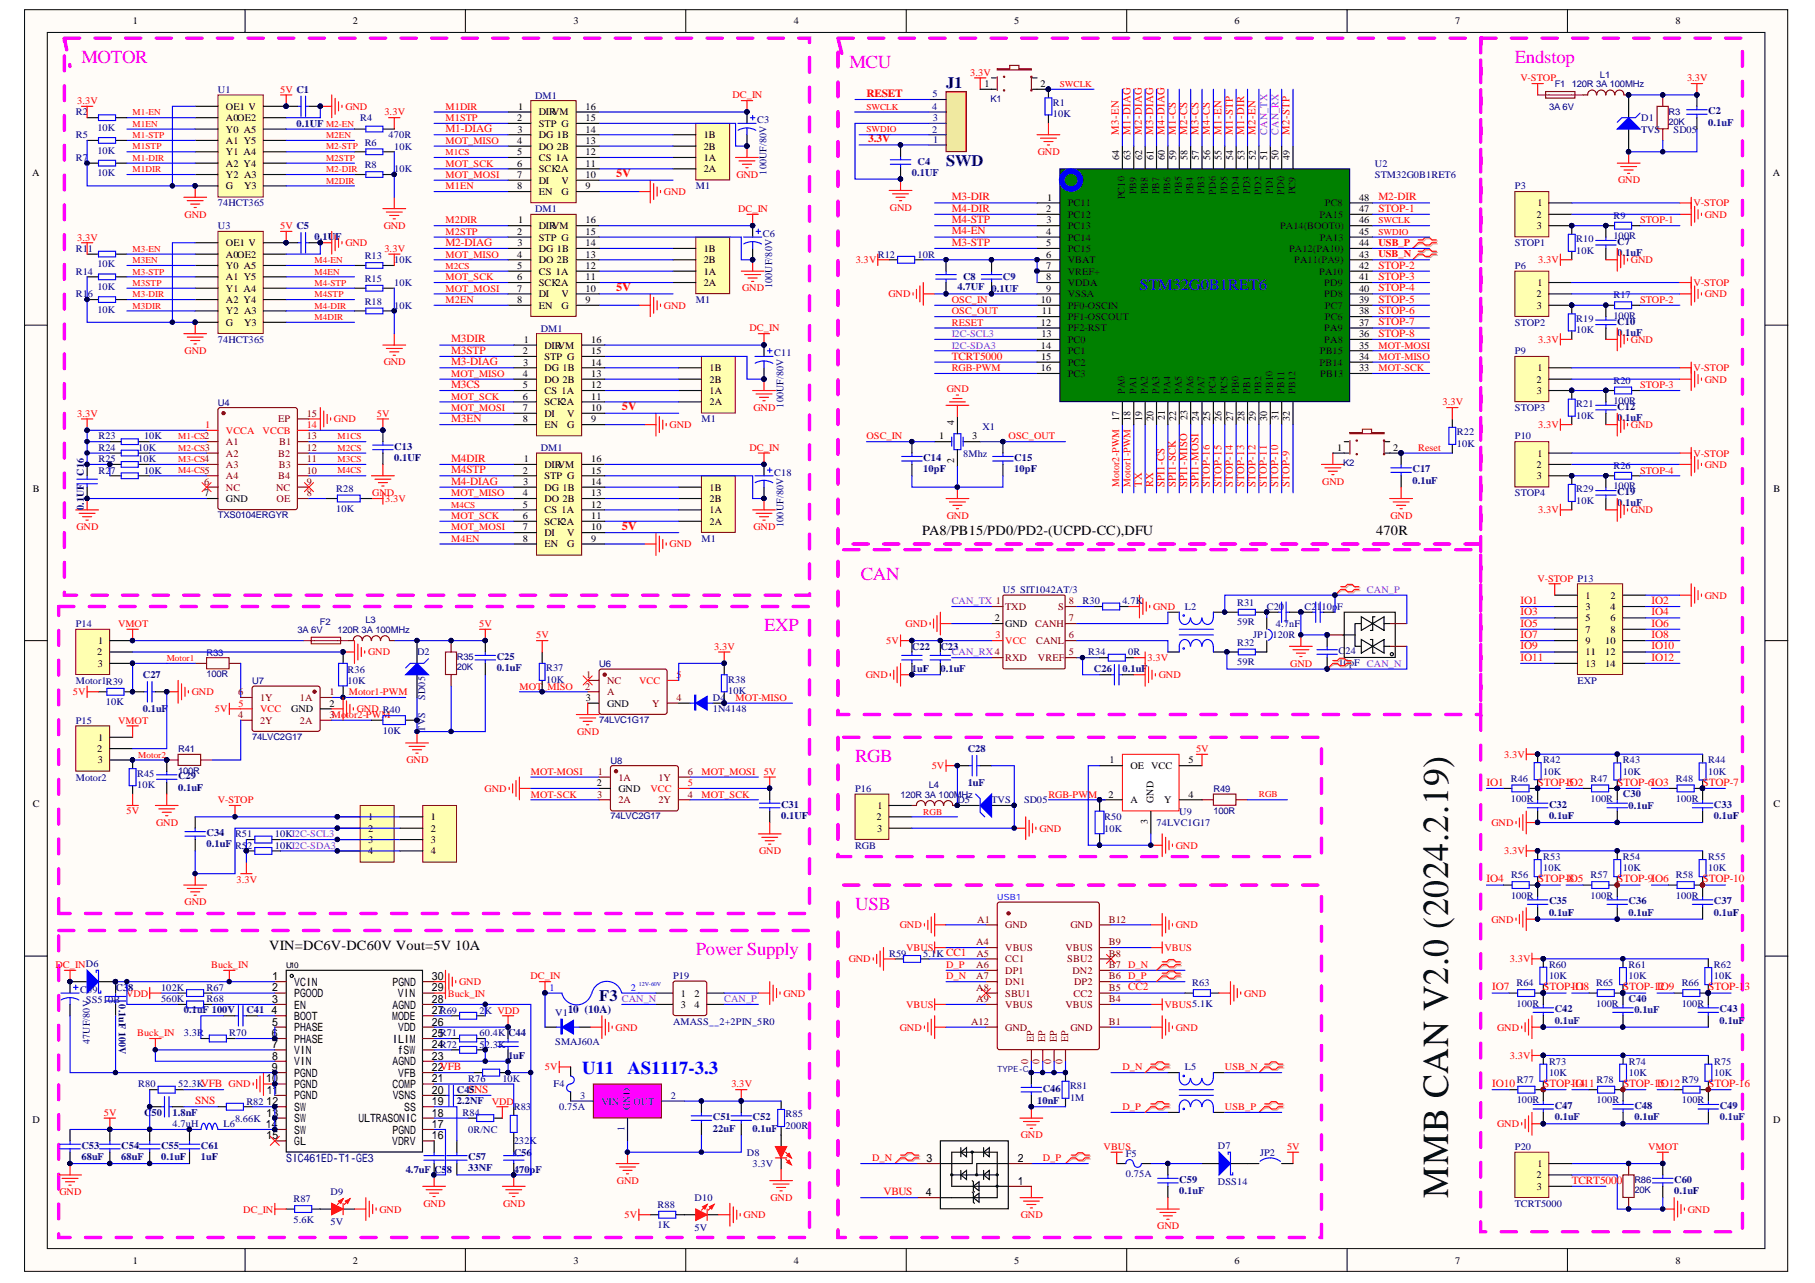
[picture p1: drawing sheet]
<svg xmlns="http://www.w3.org/2000/svg" width="297mm" height="210mm" viewBox="0 0 297 210" stroke-linecap="round" stroke-linejoin="round" font-family="sans-serif">
<defs><g id="words">
<text font-size="6" x="237" y="195.9" transform="rotate(-90 237 195.9)">MMB CAN V2.0 (2024.2.19)</text>
<g font-size="3" fill="#f0f">
<text x="13.3" y="10.3">MOTOR</text>
<text x="139" y="11.2">MCU</text>
<text x="247.9" y="10.3">Endstop</text>
<text x="140.9" y="94.9">CAN</text>
<text x="125" y="103.3">EXP</text>
<text x="139.9" y="124.6">RGB</text>
<text x="139.9" y="148.8">USB</text>
<text x="113.9" y="156.3">Power Supply</text>
</g>
<g font-size="3" fill="#00f">
<text x="95.2" y="175.7">U11</text>
<text x="102.7" y="175.7">AS1117-3.3</text>
</g>
<g font-size="2.6" fill="#000080">
<text x="154.8" y="14.4">J1</text>
<text x="154.8" y="27.2">SWD</text>
<text x="98" y="163.7">F3</text>
</g>
<text font-size="2.6" fill="#00f" x="186.5" y="47.5">STM32G0B1RET6</text>
<g font-size="2.3">
<text x="150.9" y="87.5">PA8/PB15/PD0/PD2-(UCPD-CC),DFU</text>
<text x="225.2" y="87.5">470R</text>
<text x="44" y="155.4">VIN=DC6V-DC60V Vout=5V 10A</text>
</g>
<g font-size="2" fill="#f00">
<text x="100.8" y="29">5V</text>
<text x="100.8" y="47.6">5V</text>
<text x="101.8" y="67.1">5V</text>
<text x="101.8" y="86.7">5V</text>
</g>
<g font-size="1.9">
<text x="48.1" y="161.3">VCIN</text>
<text x="64.2" y="161.3">PGND</text>
<text x="70.7" y="160.3">30</text>
<text x="48.1" y="163.1">PGOOD</text>
<text x="48.1" y="165">EN</text>
<text x="48.1" y="166.9">BOOT</text>
<text x="64.2" y="166.9">MODE</text>
<text x="64.2" y="165">AGND</text>
<text x="65.1" y="163.1">VIN</text>
<text x="70.7" y="167.8">26</text>
<text x="70.7" y="165.9">27</text>
<text x="70.7" y="164.1">28</text>
<text x="70.7" y="162.2">29</text>
<text x="48.1" y="168.7">PHASE</text>
<text x="48.1" y="170.6">PHASE</text>
<text x="48.1" y="172.4">VIN</text>
<text x="64.2" y="170.6">ILIM</text>
<text x="65.1" y="172.4">fSW</text>
<text x="65.2" y="168.7">VDD</text>
<text x="70.7" y="173.4">23</text>
<text x="70.7" y="171.5">24</text>
<text x="70.7" y="169.6">25</text>
<text x="43.6" y="177.1">10</text>
<text x="43.7" y="178.9">11</text>
<text x="48.1" y="174.3">VIN</text>
<text x="48.1" y="176.2">PGND</text>
<text x="48.1" y="178">PGND</text>
<text x="48.1" y="179.9">PGND</text>
<text x="64.2" y="178">COMP</text>
<text x="64.2" y="174.3">AGND</text>
<text x="64.3" y="179.9">VSNS</text>
<text x="65.2" y="176.2">VFB</text>
<text x="70.7" y="178.9">20</text>
<text x="70.7" y="177.1">21</text>
<text x="70.7" y="175.2">22VFB</text>
<text x="43.5" y="184.5">14</text>
<text x="43.6" y="180.8">12</text>
<text x="43.6" y="182.7">13</text>
<text x="48.1" y="181.7">SW</text>
<text x="48.1" y="183.6">SW</text>
<text x="48.1" y="185.5">SW</text>
<text x="58.7" y="183.6">ULTRASONIC</text>
<text x="64.2" y="185.5">PGND</text>
<text x="66.1" y="181.7">SS</text>
<text x="70.7" y="184.5">17</text>
<text x="70.7" y="182.7">18</text>
<text x="70.7" y="180.8">19</text>
<text x="43.6" y="186.4">15</text>
<text x="48.1" y="187.3">GL</text>
<text x="64.2" y="187.3">VDRV</text>
<text x="70.7" y="186.4">16</text>
</g>
<text font-size="1.9" fill="#000080" x="46.8" y="190.1">SIC461ED-T1-GE3</text>
<g font-size="1.8" fill="#f00">
<text x="141.8" y="15.9">RESET</text>
<text x="72.9" y="21.6">M1-DIAG</text>
<text x="142.1" y="23.3">3.3V</text>
<text x="183.1" y="22" transform="rotate(-90 183.1 22)">M3-EN</text>
<text x="185" y="22" transform="rotate(-90 185 22)">M1-DIAG</text>
<text x="186.9" y="22" transform="rotate(-90 186.9 22)">M2-DIAG</text>
<text x="188.7" y="22" transform="rotate(-90 188.7 22)">M3-DIAG</text>
<text x="190.6" y="22" transform="rotate(-90 190.6 22)">M4-DIAG</text>
<text x="192.4" y="22" transform="rotate(-90 192.4 22)">M1-CS</text>
<text x="194.3" y="22" transform="rotate(-90 194.3 22)">M2-CS</text>
<text x="196.2" y="22" transform="rotate(-90 196.2 22)">M3-CS</text>
<text x="198" y="22" transform="rotate(-90 198 22)">M4-CS</text>
<text x="199.9" y="22" transform="rotate(-90 199.9 22)">M1-EN</text>
<text x="201.7" y="22" transform="rotate(-90 201.7 22)">M1-STP</text>
<text x="203.6" y="22" transform="rotate(-90 203.6 22)">M1-DIR</text>
<text x="205.5" y="22" transform="rotate(-90 205.5 22)">M2-EN</text>
<text x="211.1" y="22" transform="rotate(-90 211.1 22)">M2-STP</text>
<text x="155.8" y="34.6">M4-DIR</text>
<text x="155.8" y="32.8">M3-DIR</text>
<text x="225.6" y="34.6">STOP-1</text>
<text x="225.6" y="32.8">M2-DIR</text>
<text x="72.9" y="40.2">M2-DIAG</text>
<text x="155.8" y="38.4">M4-EN</text>
<text x="155.8" y="36.5">M4-STP</text>
<text x="155.8" y="40.2">M3-STP</text>
<text x="225.6" y="43.9">STOP-2</text>
<text x="225.6" y="45.8">STOP-3</text>
<text x="225.6" y="47.7">STOP-4</text>
<text x="225.6" y="49.5">STOP-5</text>
<text x="225.6" y="51.4">STOP-6</text>
<text x="225.6" y="53.2">STOP-7</text>
<text x="73.8" y="59.8">M3-DIAG</text>
<text x="73.8" y="56">M3DIR</text>
<text x="73.8" y="57.9">M3STP</text>
<text x="155.8" y="58.8">TCRT5000</text>
<text x="225.6" y="55.1">STOP-8</text>
<text x="73.8" y="63.5">M3CS</text>
<text x="73.8" y="69.1">M3EN</text>
<text x="73.8" y="75.6">M4DIR</text>
<text x="73.8" y="77.4">M4STP</text>
<text x="73.8" y="79.3">M4-DIAG</text>
<text x="186.9" y="79.7" transform="rotate(-90 186.9 79.7)">TX</text>
<text x="188.7" y="79.7" transform="rotate(-90 188.7 79.7)">RX</text>
<text x="190.6" y="79.7" transform="rotate(-90 190.6 79.7)">SPI1-CS</text>
<text x="192.4" y="79.7" transform="rotate(-90 192.4 79.7)">SPI1-SCK</text>
<text x="194.3" y="79.7" transform="rotate(-90 194.3 79.7)">SPI1-MISO</text>
<text x="196.2" y="79.7" transform="rotate(-90 196.2 79.7)">SPI1-MOSI</text>
<text x="198" y="79.7" transform="rotate(-90 198 79.7)">STOP-16</text>
<text x="199.9" y="79.7" transform="rotate(-90 199.9 79.7)">STOP-15</text>
<text x="201.7" y="79.7" transform="rotate(-90 201.7 79.7)">STOP-14</text>
<text x="203.6" y="79.7" transform="rotate(-90 203.6 79.7)">STOP-13</text>
<text x="205.5" y="79.7" transform="rotate(-90 205.5 79.7)">STOP-12</text>
<text x="207.3" y="79.7" transform="rotate(-90 207.3 79.7)">STOP-11</text>
<text x="209.2" y="79.7" transform="rotate(-90 209.2 79.7)">STOP-10</text>
<text x="211.1" y="79.7" transform="rotate(-90 211.1 79.7)">STOP-9</text>
<text x="248.9" y="98.8">IO1</text>
<text x="248.9" y="100.7">IO3</text>
<text x="270.3" y="98.8">IO2</text>
<text x="270.3" y="100.7">IO4</text>
<text x="248.9" y="102.5">IO5</text>
<text x="248.9" y="104.4">IO7</text>
<text x="248.9" y="106.2">IO9</text>
<text x="270.3" y="102.5">IO6</text>
<text x="270.3" y="104.4">IO8</text>
<text x="270.3" y="106.2">IO10</text>
<text x="248.9" y="108.1">IO11</text>
<text x="270.3" y="108.1">IO12</text>
<text x="243.3" y="128.6">IO1</text>
<text x="251.6" y="128.6">STOP-IO2</text>
<text x="256.7" y="128.6">5</text>
<text x="264.7" y="128.6">STOP-6IO3</text>
<text x="278.6" y="128.6">STOP-7</text>
<text x="243.3" y="144.4">IO4</text>
<text x="251.7" y="144.4">STOP-IO5</text>
<text x="256.7" y="144.4">8</text>
<text x="264.7" y="144.4">STOP-9IO6</text>
<text x="278.6" y="144.4">STOP-10</text>
<text x="244.2" y="162">IO7</text>
<text x="252.6" y="162">STOP-IO8</text>
<text x="257.6" y="162">11</text>
<text x="265.6" y="162">STOP-12</text>
<text x="271.2" y="162">IO9</text>
<text x="279.6" y="162">STOP-13</text>
<text x="76.6" y="178.8">SNS</text>
<text x="244.2" y="177.9">IO10</text>
<text x="252.6" y="177.9">STOP-IO11</text>
<text x="257.6" y="177.9">14</text>
<text x="265.6" y="177.9">STOP-15</text>
<text x="271.2" y="177.9">IO12</text>
<text x="279.6" y="177.9">STOP-16</text>
<text x="31.9" y="180.6">SNS</text>
<text x="144.6" y="195.5">VBUS</text>
<text x="257.2" y="193.7">TCRT5000</text>
</g>
<g font-size="1.7" fill="#000080">
<text x="48.5" y="20.7">0.1UF</text>
<text x="279.6" y="18.7">C2</text>
<text x="279.6" y="20.5">0.1uF</text>
<text x="125.5" y="28.6" transform="rotate(-90 125.5 28.6)">100UF/80V</text>
<text x="149.2" y="28.7">0.1UF</text>
<text x="150.2" y="27.1">C4</text>
<text x="51.5" y="39.3">0.1U</text>
<text x="54.9" y="39.3">F</text>
<text x="264.7" y="40.1">C7</text>
<text x="264.7" y="41.9">0.1uF</text>
<text x="126.4" y="47.2" transform="rotate(-90 126.4 47.2)">100UF/80V</text>
<text x="156.7" y="47.5">4.7UF</text>
<text x="157.6" y="45.8">C8</text>
<text x="162.3" y="47.7">0.1UF</text>
<text x="164.1" y="45.8">C9</text>
<text x="264.7" y="53.1">C10</text>
<text x="264.7" y="55">0.1uF</text>
<text x="128.3" y="66.7" transform="rotate(-90 128.3 66.7)">100UF/80V</text>
<text x="264.7" y="67">C12</text>
<text x="264.7" y="68.9">0.1uF</text>
<text x="13.7" y="77.8" transform="rotate(-90 13.7 77.8)">C16</text>
<text x="64.5" y="73.6">C13</text>
<text x="64.5" y="75.4">0.1UF</text>
<text x="151.1" y="75.4">C14</text>
<text x="151.1" y="77.3">10pF</text>
<text x="166" y="75.4">C15</text>
<text x="166" y="77.3">10pF</text>
<text x="231.2" y="77.3">C17</text>
<text x="13.7" y="83.4" transform="rotate(-90 13.7 83.4)">0.1UF</text>
<text x="231.2" y="79.1">0.1uF</text>
<text x="264.7" y="81">C19</text>
<text x="264.7" y="82.8">0.1uF</text>
<text x="128.3" y="86.2" transform="rotate(-90 128.3 86.2)">100UF/80V</text>
<text x="81.3" y="108">C25</text>
<text x="149.2" y="106.3">C22</text>
<text x="153.9" y="106.3">C23</text>
<text x="23.4" y="110.9">C27</text>
<text x="81.3" y="109.8">0.1uF</text>
<text x="149.2" y="110">1uF</text>
<text x="153.9" y="110">0.1uF</text>
<text x="179" y="110">C26</text>
<text x="183.7" y="110">0.1uF</text>
<text x="23.4" y="116.5">0.1uF</text>
<text x="69.6" y="119.7" transform="rotate(-90 69.6 119.7)">TVS</text>
<text x="69.6" y="114.4" transform="rotate(-90 69.6 114.4)">SD05</text>
<text x="158.4" y="123">C28</text>
<text x="29.2" y="127.5">C29</text>
<text x="29.2" y="129.3">0.1uF</text>
<text x="158.4" y="128.6">1uF</text>
<text x="265.6" y="130.4">C30</text>
<text x="33.8" y="136.8">C34</text>
<text x="127.8" y="132.1">C31</text>
<text x="127.8" y="134">0.1UF</text>
<text x="253.5" y="132.1">C32</text>
<text x="253.5" y="134">0.1uF</text>
<text x="266.5" y="132.3">0.1uF</text>
<text x="280.5" y="132.1">C33</text>
<text x="280.5" y="134">0.1uF</text>
<text x="33.8" y="138.6">0.1uF</text>
<text x="253.5" y="147.9">C35</text>
<text x="253.5" y="149.8">0.1uF</text>
<text x="266.5" y="147.9">C36</text>
<text x="266.5" y="149.8">0.1uF</text>
<text x="280.5" y="147.9">C37</text>
<text x="280.5" y="149.8">0.1uF</text>
<text x="18.9" y="162.1">C38</text>
<text x="19.4" y="164.3" transform="rotate(90 19.4 164.3)">0.1uF 100V</text>
<text x="30.1" y="165.8">0.1uF 100V</text>
<text x="40.3" y="165.8">C41</text>
<text x="254.4" y="165.6">C42</text>
<text x="254.4" y="167.5">0.1uF</text>
<text x="266.5" y="163.9">C40</text>
<text x="267.5" y="165.8">0.1uF</text>
<text x="281.4" y="165.6">C43</text>
<text x="281.4" y="167.5">0.1uF</text>
<text x="14.7" y="170.8" transform="rotate(-90 14.7 170.8)">47UF/80V</text>
<text x="83.1" y="173.2">1uF</text>
<text x="74.8" y="178.8">C45</text>
<text x="170.7" y="178.6">C46</text>
<text x="23.6" y="182.5">C50</text>
<text x="28.2" y="182.5">1.8nF</text>
<text x="74.8" y="180.7">2.2NF</text>
<text x="116.7" y="183.3">C51</text>
<text x="116.7" y="185.1">22uF</text>
<text x="123.2" y="183.3">C52</text>
<text x="123.2" y="185.1">0.1uF</text>
<text x="169.7" y="180.7">10nF</text>
<text x="254.4" y="181.4">C47</text>
<text x="254.4" y="183.3">0.1uF</text>
<text x="267.5" y="181.4">C48</text>
<text x="267.5" y="183.3">0.1uF</text>
<text x="281.5" y="181.4">C49</text>
<text x="281.5" y="183.3">0.1uF</text>
<text x="13.3" y="187.9">C53</text>
<text x="13.3" y="189.8">68uF</text>
<text x="19.8" y="187.9">C54</text>
<text x="19.8" y="189.8">68uF</text>
<text x="26.4" y="187.9">C55</text>
<text x="26.4" y="189.8">0.1uF</text>
<text x="32.9" y="187.9">C61</text>
<text x="32.9" y="189.8">1uF</text>
<text x="66.4" y="191.8">4.7uF C58</text>
<text x="76.6" y="189.8">C57</text>
<text x="76.6" y="191.7">33NF</text>
<text x="84.1" y="189.1">C56</text>
<text x="84.1" y="191.8">470pF</text>
<text x="193" y="193.5">C59</text>
<text x="193" y="195.4">0.1uF</text>
<text x="274" y="193.5">C60</text>
<text x="274" y="195.4">0.1uF</text>
</g>
<g font-size="1.7" fill="#90f">
<text x="207.4" y="22" transform="rotate(-90 207.4 22)">CAN_TX</text>
<text x="209.2" y="22" transform="rotate(-90 209.2 22)">CAN_RX</text>
</g>
<g font-size="1.7">
<text x="183.2" y="26.1" transform="rotate(-90 183.2 26.1)">64</text>
<text x="185" y="26.1" transform="rotate(-90 185 26.1)">63</text>
<text x="186.9" y="26.1" transform="rotate(-90 186.9 26.1)">62</text>
<text x="188.8" y="26.1" transform="rotate(-90 188.8 26.1)">61</text>
<text x="190.6" y="26.1" transform="rotate(-90 190.6 26.1)">60</text>
<text x="192.5" y="26.1" transform="rotate(-90 192.5 26.1)">59</text>
<text x="194.3" y="26.1" transform="rotate(-90 194.3 26.1)">58</text>
<text x="196.2" y="26.1" transform="rotate(-90 196.2 26.1)">57</text>
<text x="198.1" y="26.1" transform="rotate(-90 198.1 26.1)">56</text>
<text x="199.9" y="26.1" transform="rotate(-90 199.9 26.1)">55</text>
<text x="201.8" y="26.1" transform="rotate(-90 201.8 26.1)">54</text>
<text x="203.7" y="26.1" transform="rotate(-90 203.7 26.1)">53</text>
<text x="205.5" y="26.1" transform="rotate(-90 205.5 26.1)">52</text>
<text x="207.4" y="26.1" transform="rotate(-90 207.4 26.1)">51</text>
<text x="209.2" y="26.1" transform="rotate(-90 209.2 26.1)">50</text>
<text x="211.1" y="26.1" transform="rotate(-90 211.1 26.1)">49</text>
<text x="184.1" y="32.6" transform="rotate(-90 184.1 32.6)">PC10</text>
<text x="186" y="31.8" transform="rotate(-90 186 31.8)">PB9</text>
<text x="187.8" y="31.8" transform="rotate(-90 187.8 31.8)">PB8</text>
<text x="189.7" y="31.8" transform="rotate(-90 189.7 31.8)">PB7</text>
<text x="191.6" y="31.8" transform="rotate(-90 191.6 31.8)">PB6</text>
<text x="193.4" y="31.7" transform="rotate(-90 193.4 31.7)">PB5</text>
<text x="195.3" y="31.8" transform="rotate(-90 195.3 31.8)">PB4</text>
<text x="197.1" y="31.7" transform="rotate(-90 197.1 31.7)">PB3</text>
<text x="199" y="31.8" transform="rotate(-90 199 31.8)">PD6</text>
<text x="200.9" y="31.8" transform="rotate(-90 200.9 31.8)">PD5</text>
<text x="202.7" y="31.8" transform="rotate(-90 202.7 31.8)">PD4</text>
<text x="204.6" y="31.8" transform="rotate(-90 204.6 31.8)">PD3</text>
<text x="206.5" y="31.8" transform="rotate(-90 206.5 31.8)">PD2</text>
<text x="208.3" y="31.7" transform="rotate(-90 208.3 31.7)">PD1</text>
<text x="210.2" y="31.8" transform="rotate(-90 210.2 31.8)">PD0</text>
<text x="212" y="31.8" transform="rotate(-90 212 31.8)">PC9</text>
<text x="184.1" y="64.4" transform="rotate(-90 184.1 64.4)">PA0</text>
<text x="186" y="64.4" transform="rotate(-90 186 64.4)">PA1</text>
<text x="187.8" y="64.4" transform="rotate(-90 187.8 64.4)">PA2</text>
<text x="189.7" y="64.4" transform="rotate(-90 189.7 64.4)">PA3</text>
<text x="191.6" y="64.4" transform="rotate(-90 191.6 64.4)">PA4</text>
<text x="193.4" y="64.4" transform="rotate(-90 193.4 64.4)">PA5</text>
<text x="195.3" y="64.4" transform="rotate(-90 195.3 64.4)">PA6</text>
<text x="197.1" y="64.4" transform="rotate(-90 197.1 64.4)">PA7</text>
<text x="199" y="64.4" transform="rotate(-90 199 64.4)">PC4</text>
<text x="200.9" y="64.4" transform="rotate(-90 200.9 64.4)">PC5</text>
<text x="202.7" y="64.4" transform="rotate(-90 202.7 64.4)">PB0</text>
<text x="204.6" y="64.4" transform="rotate(-90 204.6 64.4)">PB1</text>
<text x="206.5" y="64.4" transform="rotate(-90 206.5 64.4)">PB2</text>
<text x="208.3" y="64.4" transform="rotate(-90 208.3 64.4)">PB10</text>
<text x="210.2" y="64.4" transform="rotate(-90 210.2 64.4)">PB11</text>
<text x="212" y="64.4" transform="rotate(-90 212 64.4)">PB12</text>
<text x="156.2" y="69.5" transform="rotate(-90 156.2 69.5)">4</text>
<text x="183.2" y="68.9" transform="rotate(-90 183.2 68.9)">17</text>
<text x="185" y="68.9" transform="rotate(-90 185 68.9)">18</text>
<text x="186.9" y="68.9" transform="rotate(-90 186.9 68.9)">19</text>
<text x="188.8" y="68.9" transform="rotate(-90 188.8 68.9)">20</text>
<text x="190.6" y="68.7" transform="rotate(-90 190.6 68.7)">21</text>
<text x="192.5" y="68.9" transform="rotate(-90 192.5 68.9)">22</text>
<text x="194.3" y="68.8" transform="rotate(-90 194.3 68.8)">23</text>
<text x="196.2" y="68.9" transform="rotate(-90 196.2 68.9)">24</text>
<text x="198.1" y="68.8" transform="rotate(-90 198.1 68.8)">25</text>
<text x="199.9" y="68.9" transform="rotate(-90 199.9 68.9)">26</text>
<text x="201.8" y="68.9" transform="rotate(-90 201.8 68.9)">27</text>
<text x="203.7" y="68.9" transform="rotate(-90 203.7 68.9)">28</text>
<text x="205.5" y="68.9" transform="rotate(-90 205.5 68.9)">29</text>
<text x="207.4" y="68.9" transform="rotate(-90 207.4 68.9)">30</text>
<text x="209.2" y="68.7" transform="rotate(-90 209.2 68.7)">31</text>
<text x="211.1" y="68.9" transform="rotate(-90 211.1 68.9)">32</text>
<text x="156.2" y="75.8" transform="rotate(-90 156.2 75.8)">2</text>
<text x="188.8" y="131.4" transform="rotate(-90 188.8 131.4)">GND</text>
<text x="187.8" y="134.9" transform="rotate(-90 187.8 134.9)">3</text>
</g>
<g font-size="1.7" fill="#f00">
<text x="225.6" y="40.3">USB_P</text>
<text x="225.6" y="42.1">USB_N</text>
<text x="183.2" y="79.7" transform="rotate(-90 183.2 79.7)">Motor2-PWM</text>
<text x="185" y="79.7" transform="rotate(-90 185 79.7)">Motor1-PWM</text>
</g>
<g font-size="1.7" fill="#800">
<text x="169.2" y="170.5" transform="rotate(-90 169.2 170.5)">EP</text>
<text x="171.1" y="170.5" transform="rotate(-90 171.1 170.5)">EP</text>
<text x="172.9" y="170.5" transform="rotate(-90 172.9 170.5)">EP</text>
<text x="174.8" y="170.5" transform="rotate(-90 174.8 170.5)">EP</text>
<text x="168.3" y="174" transform="rotate(-90 168.3 174)">0</text>
<text x="170.1" y="174" transform="rotate(-90 170.1 174)">0</text>
<text x="172" y="174" transform="rotate(-90 172 174)">0</text>
<text x="173.9" y="174" transform="rotate(-90 173.9 174)">0</text>
</g>
<g font-size="1.7" fill="#11037f">
<text x="102.2" y="185" transform="rotate(-90 102.2 185)">1</text>
<text x="103.1" y="181.6" transform="rotate(-90 103.1 181.6)">GND</text>
</g>
<g font-size="1.6">
<text x="21.8" y="4">1</text>
<text x="57.8" y="4">2</text>
<text x="93.9" y="4">3</text>
<text x="129.9" y="4">4</text>
<text x="166" y="4">5</text>
<text x="202" y="4">6</text>
<text x="238.1" y="4">7</text>
<text x="274.2" y="4">8</text>
<text x="37" y="18">OE1 V</text>
<text x="84.8" y="18">1</text>
<text x="95.8" y="18">16</text>
<text x="161.1" y="14.2">1</text>
<text x="170.3" y="14.2">2</text>
<text x="37" y="19.8">A0OE2</text>
<text x="37" y="21.7">Y0 A5</text>
<text x="37" y="23.5">A1 Y5</text>
<text x="84.6" y="19.8">2</text>
<text x="84.6" y="23.5">4</text>
<text x="84.7" y="21.7">3</text>
<text x="88.2" y="18.9">DIRVM</text>
<text x="88.2" y="20.7">STP G</text>
<text x="88.2" y="22.6">DG 1B</text>
<text x="95.8" y="19.8">15</text>
<text x="95.8" y="21.7">14</text>
<text x="95.8" y="23.5">13</text>
<text x="115.2" y="22.6">1B</text>
<text x="5.3" y="28.9">A</text>
<text x="37" y="25.4">Y1 A4</text>
<text x="37" y="27.3">A2 Y4</text>
<text x="37" y="29.1">Y2 A3</text>
<text x="84.6" y="27.3">6</text>
<text x="84.6" y="29.1">7</text>
<text x="84.7" y="25.4">5</text>
<text x="88.2" y="24.5">DO 2B</text>
<text x="88.2" y="26.3">CS 1A</text>
<text x="88.2" y="28.2">SCK2A</text>
<text x="95.8" y="25.4">12</text>
<text x="95.8" y="27.3">11</text>
<text x="95.8" y="29.1">10</text>
<text x="115.2" y="24.5">2B</text>
<text x="115.2" y="26.3">1A</text>
<text x="115.2" y="28.2">2A</text>
<text x="290.2" y="28.9">A</text>
<text x="37" y="31">G</text>
<text x="40" y="31">Y3</text>
<text x="84.6" y="31">8</text>
<text x="88.2" y="30">DI</text>
<text x="88.2" y="31.9">EN</text>
<text x="91.9" y="30">V</text>
<text x="91.9" y="31.9">G</text>
<text x="95.8" y="31">9</text>
<text x="171.2" y="34.7">2</text>
<text x="171.4" y="32.8">1</text>
<text x="174.8" y="35.6">PC12</text>
<text x="174.8" y="33.8">PC11</text>
<text x="215.9" y="35.6">PA15</text>
<text x="216.8" y="33.8">PC8</text>
<text x="222.4" y="34.7">47</text>
<text x="222.4" y="32.8">48</text>
<text x="251.4" y="35.6">2</text>
<text x="251.6" y="33.8">1</text>
<text x="37" y="40.3">OE1 V</text>
<text x="84.6" y="38.4">2</text>
<text x="84.7" y="40.3">3</text>
<text x="84.8" y="36.6">1</text>
<text x="88.2" y="37.5">DIRVM</text>
<text x="88.2" y="39.3">STP G</text>
<text x="88.2" y="41.2">DG 1B</text>
<text x="95.8" y="36.6">16</text>
<text x="95.8" y="38.4">15</text>
<text x="95.8" y="40.3">14</text>
<text x="115.2" y="41.2">1B</text>
<text x="171.2" y="38.4">4</text>
<text x="171.2" y="40.3">5</text>
<text x="171.3" y="36.6">3</text>
<text x="174.8" y="37.5">PC13</text>
<text x="174.8" y="39.3">PC14</text>
<text x="174.8" y="41.2">PC15</text>
<text x="209.5" y="37.5">PA14(BOOT0)</text>
<text x="211" y="41.2">PA12(PA10)</text>
<text x="216" y="39.3">PA13</text>
<text x="222.4" y="40.3">44</text>
<text x="222.4" y="38.4">45</text>
<text x="222.4" y="36.6">46</text>
<text x="251.5" y="37.5">3</text>
<text x="37" y="42.1">A0OE2</text>
<text x="37" y="44">Y0 A5</text>
<text x="37" y="45.9">A1 Y5</text>
<text x="37" y="47.7">Y1 A4</text>
<text x="84.6" y="42.1">4</text>
<text x="84.6" y="45.9">6</text>
<text x="84.6" y="47.7">7</text>
<text x="84.7" y="44">5</text>
<text x="88.2" y="43.1">DO 2B</text>
<text x="88.2" y="44.9">CS 1A</text>
<text x="88.2" y="46.8">SCK2A</text>
<text x="95.8" y="42.1">13</text>
<text x="95.8" y="44">12</text>
<text x="95.8" y="45.9">11</text>
<text x="95.8" y="47.7">10</text>
<text x="115.2" y="43.1">2B</text>
<text x="115.2" y="44.9">1A</text>
<text x="115.2" y="46.8">2A</text>
<text x="171.2" y="42.1">6</text>
<text x="171.2" y="44">7</text>
<text x="171.2" y="45.9">8</text>
<text x="171.2" y="47.7">9</text>
<text x="174.8" y="43.1">VBAT</text>
<text x="174.8" y="44.9">VREF+</text>
<text x="174.8" y="46.8">VDDA</text>
<text x="211.8" y="43.1">PA11(PA9)</text>
<text x="215.9" y="44.9">PA10</text>
<text x="216.7" y="46.8">PD9</text>
<text x="222.4" y="47.7">40</text>
<text x="222.4" y="45.9">41</text>
<text x="222.4" y="44">42</text>
<text x="222.4" y="42.1">43</text>
<text x="251.6" y="46.8">1</text>
<text x="37" y="49.6">A2 Y4</text>
<text x="37" y="51.4">Y2 A3</text>
<text x="37" y="53.3">G</text>
<text x="40" y="53.3">Y3</text>
<text x="84.6" y="49.6">8</text>
<text x="88.2" y="48.6">DI</text>
<text x="88.2" y="50.5">EN</text>
<text x="91.9" y="48.6">V</text>
<text x="91.9" y="50.5">G</text>
<text x="95.8" y="49.6">9</text>
<text x="170.3" y="49.6">10</text>
<text x="170.3" y="53.3">12</text>
<text x="170.5" y="51.4">11</text>
<text x="174.8" y="48.6">VSSA</text>
<text x="174.8" y="50.5">PF0-OSCIN</text>
<text x="174.8" y="52.4">PF1-OSCOUT</text>
<text x="216.7" y="48.6">PD8</text>
<text x="216.8" y="52.4">PC6</text>
<text x="216.8" y="50.5">PC7</text>
<text x="222.4" y="53.3">37</text>
<text x="222.4" y="51.4">38</text>
<text x="222.4" y="49.6">39</text>
<text x="251.4" y="48.6">2</text>
<text x="251.5" y="50.5">3</text>
<text x="85.5" y="57.9">2</text>
<text x="85.6" y="59.8">3</text>
<text x="85.7" y="56.1">1</text>
<text x="89.1" y="57">DIRVM</text>
<text x="89.1" y="58.9">STP G</text>
<text x="96.7" y="56.1">16</text>
<text x="96.7" y="57.9">15</text>
<text x="96.7" y="59.8">14</text>
<text x="170.3" y="57">14</text>
<text x="170.4" y="58.9">15</text>
<text x="170.4" y="55.2">13</text>
<text x="174.8" y="54.2">PF2-RST</text>
<text x="174.8" y="56.1">PC0</text>
<text x="174.8" y="57.9">PC1</text>
<text x="174.8" y="59.8">PC2</text>
<text x="216" y="59.8">PB14</text>
<text x="216" y="57.9">PB15</text>
<text x="216.7" y="56.1">PA8</text>
<text x="216.7" y="54.2">PA9</text>
<text x="222.4" y="58.9">34</text>
<text x="222.4" y="57">35</text>
<text x="222.4" y="55.2">36</text>
<text x="85.5" y="61.7">4</text>
<text x="85.5" y="65.4">6</text>
<text x="85.6" y="63.5">5</text>
<text x="89.1" y="60.7">DG 1B</text>
<text x="89.1" y="62.6">DO 2B</text>
<text x="89.1" y="64.5">CS 1A</text>
<text x="96.7" y="61.7">13</text>
<text x="96.7" y="63.5">12</text>
<text x="96.7" y="65.4">11</text>
<text x="116.1" y="60.7">1B</text>
<text x="116.1" y="62.6">2B</text>
<text x="116.1" y="64.5">1A</text>
<text x="170.3" y="60.7">16</text>
<text x="174.8" y="61.7">PC3</text>
<text x="216.1" y="61.7">PB13</text>
<text x="222.4" y="60.7">33</text>
<text x="251.4" y="62.6">2</text>
<text x="251.5" y="64.5">3</text>
<text x="251.6" y="60.7">1</text>
<text x="85.5" y="67.2">7</text>
<text x="85.5" y="69.1">8</text>
<text x="89.1" y="66.3">SCK2A</text>
<text x="89.1" y="68.2">DI</text>
<text x="89.1" y="70">EN</text>
<text x="92.8" y="68.2">V</text>
<text x="92.8" y="70">G</text>
<text x="96.7" y="67.2">10</text>
<text x="96.7" y="69.1">9</text>
<text x="116.1" y="66.3">2A</text>
<text x="153.7" y="71.9">1</text>
<text x="159.1" y="71.9">3</text>
<text x="85.5" y="77.5">2</text>
<text x="85.7" y="75.6">1</text>
<text x="89.1" y="76.5">DIRVM</text>
<text x="96.7" y="75.6">16</text>
<text x="96.7" y="77.5">15</text>
<text x="218.8" y="73.8">1</text>
<text x="228" y="73.8">2</text>
<text x="251.4" y="76.5">2</text>
<text x="251.6" y="74.7">1</text>
<text x="5.4" y="80.5">B</text>
<text x="33.4" y="81.2">7</text>
<text x="37" y="82.1">GND</text>
<text x="85.5" y="81.2">4</text>
<text x="85.6" y="83.1">5</text>
<text x="85.6" y="79.3">3</text>
<text x="89.1" y="78.4">STP G</text>
<text x="89.1" y="80.3">DG 1B</text>
<text x="89.1" y="82.1">DO 2B</text>
<text x="89.1" y="84">CS 1A</text>
<text x="96.7" y="79.3">14</text>
<text x="96.7" y="81.2">13</text>
<text x="96.7" y="83.1">12</text>
<text x="116.1" y="80.3">1B</text>
<text x="116.1" y="82.1">2B</text>
<text x="116.1" y="84">1A</text>
<text x="251.5" y="78.4">3</text>
<text x="290.2" y="80.5">B</text>
<text x="85.5" y="84.9">6</text>
<text x="85.5" y="86.8">7</text>
<text x="85.5" y="88.6">8</text>
<text x="89.1" y="85.8">SCK2A</text>
<text x="89.1" y="87.7">DI</text>
<text x="89.1" y="89.6">EN</text>
<text x="92.8" y="87.7">V</text>
<text x="92.8" y="89.6">G</text>
<text x="96.7" y="84.9">11</text>
<text x="96.7" y="86.8">10</text>
<text x="96.7" y="88.6">9</text>
<text x="116.1" y="85.8">2A</text>
<text x="162.8" y="101.7">2</text>
<text x="259.5" y="97.9">1</text>
<text x="259.5" y="99.8">3</text>
<text x="259.5" y="101.7">5</text>
<text x="263.5" y="97.9">2</text>
<text x="263.5" y="99.8">4</text>
<text x="263.5" y="101.7">6</text>
<text x="15.9" y="107.2">2</text>
<text x="16.1" y="105.4">1</text>
<text x="164.5" y="102.6">GND</text>
<text x="259.5" y="103.5">7</text>
<text x="259.5" y="105.4">9</text>
<text x="259.5" y="107.2">11</text>
<text x="262.7" y="105.4">10</text>
<text x="262.7" y="107.2">12</text>
<text x="263.5" y="103.5">8</text>
<text x="16" y="109.1">3</text>
<text x="259.5" y="109.1">13</text>
<text x="262.7" y="109.1">14</text>
<text x="47.7" y="116.5">GND</text>
<text x="53.9" y="115.6">2</text>
<text x="95.9" y="114.7">3</text>
<text x="99.3" y="115.6">GND</text>
<text x="15.9" y="123">2</text>
<text x="16" y="124.9">3</text>
<text x="16.1" y="121.2">1</text>
<text x="181.6" y="124.9">1</text>
<text x="185" y="125.8">OE VCC</text>
<text x="194.5" y="124.9">5</text>
<text x="97.7" y="128.6">2</text>
<text x="101.2" y="129.6">GND</text>
<text x="181.4" y="130.5">2</text>
<text x="185" y="131.4">A</text>
<text x="190.5" y="131.4">Y</text>
<text x="194.5" y="130.5">4</text>
<text x="5.4" y="132.1">C</text>
<text x="60.2" y="134.2">1</text>
<text x="60.2" y="136.1">2</text>
<text x="60.2" y="137.9">3</text>
<text x="70.5" y="134.2">1</text>
<text x="70.5" y="136.1">2</text>
<text x="70.5" y="137.9">3</text>
<text x="143.5" y="134.2">2</text>
<text x="143.5" y="136.1">3</text>
<text x="143.6" y="132.3">1</text>
<text x="290.2" y="132.1">C</text>
<text x="60.2" y="139.8">4</text>
<text x="70.5" y="139.8">4</text>
<text x="111.4" y="163">1</text>
<text x="111.4" y="164.9">3</text>
<text x="113.7" y="163">2</text>
<text x="113.7" y="164.9">4</text>
<text x="5.3" y="183.7">D</text>
<text x="290.2" y="183.7">D</text>
<text x="251.6" y="190.9">1</text>
<text x="251.4" y="192.8">2</text>
<text x="251.5" y="194.7">3</text>
<text x="21.8" y="206.7">1</text>
<text x="57.8" y="206.7">2</text>
<text x="93.9" y="206.7">3</text>
<text x="129.9" y="206.7">4</text>
<text x="166" y="206.7">5</text>
<text x="202" y="206.7">6</text>
<text x="238.1" y="206.7">7</text>
<text x="274.2" y="206.7">8</text>
</g>
<g font-size="1.6" fill="#f00">
<text x="12.6" y="17">3.3V</text>
<text x="45.9" y="15.2">5V C1</text>
<text x="56.5" y="18">GND</text>
<text x="72.9" y="18">M1DIR</text>
<text x="119.9" y="16.1">DC_IN</text>
<text x="158.8" y="12.4">3.3V</text>
<text x="248.8" y="13.3">V-STOP</text>
<text x="276.1" y="13.3">3.3V</text>
<text x="62.9" y="18.9">3.3V</text>
<text x="72.9" y="19.8">M1STP</text>
<text x="72.9" y="23.5">MOT_MISO</text>
<text x="72.9" y="29.1">MOT_MOSI</text>
<text x="72.9" y="27.3">MOT_SCK</text>
<text x="120.5" y="29.1">GND</text>
<text x="169.9" y="25.4">GND</text>
<text x="30.2" y="35.6">GND</text>
<text x="72.9" y="31">M1EN</text>
<text x="108.7" y="31.9">GND</text>
<text x="120.8" y="34.7">DC_IN</text>
<text x="145.7" y="34.5">GND</text>
<text x="264.8" y="30">GND</text>
<text x="277.2" y="33.8">V-STOP</text>
<text x="279" y="35.6">GND</text>
<text x="12.6" y="39.3">3.3V</text>
<text x="45.9" y="37.5">5V C5</text>
<text x="56.5" y="40.3">GND</text>
<text x="62.8" y="37.5">GND</text>
<text x="62.9" y="41.2">3.3V</text>
<text x="72.9" y="36.6">M2DIR</text>
<text x="72.9" y="38.4">M2STP</text>
<text x="268.4" y="36.6">STOP-1</text>
<text x="72.9" y="47.7">MOT_MOSI</text>
<text x="72.9" y="42.1">MOT_MISO</text>
<text x="72.9" y="45.9">MOT_SCK</text>
<text x="121.4" y="47.7">GND</text>
<text x="140" y="43.1">3.3V</text>
<text x="251.8" y="43.1">3.3V</text>
<text x="266.9" y="43.1">GND</text>
<text x="277.2" y="46.8">V-STOP</text>
<text x="72.9" y="49.6">M2EN</text>
<text x="108.7" y="50.5">GND</text>
<text x="145.4" y="48.6">GND</text>
<text x="155.8" y="53.3">RESET</text>
<text x="155.8" y="49.6">OSC_IN</text>
<text x="155.8" y="51.4">OSC_OUT</text>
<text x="268.4" y="49.6">STOP-2</text>
<text x="279" y="48.6">GND</text>
<text x="30.2" y="57.9">GND</text>
<text x="62.8" y="59.8">GND</text>
<text x="122.7" y="54.2">DC_IN</text>
<text x="225.6" y="57">MOT-MOSI</text>
<text x="225.6" y="58.9">MOT-MISO</text>
<text x="251.8" y="56.1">3.3V</text>
<text x="266.9" y="56.1">GND</text>
<text x="73.8" y="61.7">MOT_MISO</text>
<text x="73.8" y="65.4">MOT_SCK</text>
<text x="155" y="64.1">GND</text>
<text x="155.8" y="60.7">RGB-PWM</text>
<text x="225.6" y="60.7">MOT-SCK</text>
<text x="268.4" y="63.5">STOP-3</text>
<text x="277.2" y="60.7">V-STOP</text>
<text x="279" y="62.6">GND</text>
<text x="12.6" y="68.2">3.3V</text>
<text x="33.6" y="70">1</text>
<text x="37" y="71">VCCA</text>
<text x="43" y="71">VCCB</text>
<text x="50.2" y="70">14</text>
<text x="54.7" y="69.1">GND</text>
<text x="61.7" y="68.2">5V</text>
<text x="73.8" y="67.2">MOT_MOSI</text>
<text x="109.6" y="70">GND</text>
<text x="123.3" y="67.2">GND</text>
<text x="141.8" y="71.9">OSC_IN</text>
<text x="165.1" y="71.9">OSC_OUT</text>
<text x="236.1" y="66.3">3.3V</text>
<text x="251.8" y="70">3.3V</text>
<text x="266.9" y="70">GND</text>
<text x="122.7" y="73.8">DC_IN</text>
<text x="232.1" y="73.8">Reset</text>
<text x="268.4" y="77.5">STOP-4</text>
<text x="277.2" y="74.7">V-STOP</text>
<text x="279" y="76.5">GND</text>
<text x="60.9" y="81.2">GND</text>
<text x="63" y="82.1">3.3V</text>
<text x="73.8" y="81.2">MOT_MISO</text>
<text x="216.4" y="79.3">GND</text>
<text x="251.8" y="84">3.3V</text>
<text x="266.9" y="84">GND</text>
<text x="12.5" y="86.7">GND</text>
<text x="73.8" y="88.6">M4EN</text>
<text x="73.8" y="86.8">MOT_MOSI</text>
<text x="73.8" y="84.9">MOT_SCK</text>
<text x="109.6" y="89.6">GND</text>
<text x="123.3" y="86.7">GND</text>
<text x="155" y="84.9">GND</text>
<text x="227.6" y="84.9">GND</text>
<text x="251.6" y="95.1">V-STOP P13</text>
<text x="188.7" y="99.8">GND</text>
<text x="279" y="97.9">GND</text>
<text x="19.3" y="102.6">VMOT</text>
<text x="60.2" y="107.2">GND</text>
<text x="78.4" y="102.6">5V</text>
<text x="87.7" y="104.4">5V</text>
<text x="116.9" y="106.3">3.3V</text>
<text x="145" y="105.4">5V</text>
<text x="148.2" y="102.6">GND</text>
<text x="162.9" y="104.4">3</text>
<text x="164.5" y="105.4">VCC</text>
<text x="11.9" y="113.7">5V</text>
<text x="31.4" y="113.7">GND</text>
<text x="57.1" y="113.7">Motor1-PWM</text>
<text x="85" y="112.8">MOT_MISO</text>
<text x="104.6" y="111.9">VCC</text>
<text x="110.7" y="111">5</text>
<text x="141.7" y="111">GND</text>
<text x="187.8" y="108.2">3.3V</text>
<text x="189.6" y="111">GND</text>
<text x="211.2" y="109.1">GND</text>
<text x="19.3" y="118.4">VMOT</text>
<text x="35.2" y="116.5">5V</text>
<text x="39" y="115.6">5</text>
<text x="42.6" y="116.5">VCC</text>
<text x="58.4" y="116.5">GND R40</text>
<text x="120.4" y="114.7">MOT-MISO</text>
<text x="66.5" y="124.9">GND</text>
<text x="94.4" y="120.2">GND</text>
<text x="152.5" y="125.8">5V</text>
<text x="195.7" y="123">5V</text>
<text x="246.2" y="124">3.3V</text>
<text x="35.6" y="131.4">V-STOP</text>
<text x="79.3" y="129.6">GND</text>
<text x="86.9" y="126.8">MOT-MOSI</text>
<text x="86.9" y="130.5">MOT-SCK</text>
<text x="106.5" y="129.6">VCC</text>
<text x="112.6" y="128.6">5</text>
<text x="114.8" y="126.8">MOT_MOSI</text>
<text x="114.8" y="130.5">MOT_SCK</text>
<text x="125" y="126.8">5V</text>
<text x="171.6" y="130.5">RGB-PWM</text>
<text x="20.7" y="133.2">5V</text>
<text x="25.6" y="135.1">GND</text>
<text x="170.1" y="136.1">GND</text>
<text x="244.1" y="135.1">GND</text>
<text x="124.2" y="139.7">GND</text>
<text x="192.4" y="138.9">GND</text>
<text x="246.2" y="139.8">3.3V</text>
<text x="30.2" y="148.1">GND</text>
<text x="38.7" y="144.4">3.3V</text>
<text x="147.3" y="151.9">GND</text>
<text x="148.3" y="155.6">VBUS</text>
<text x="190.6" y="155.6">VBUS</text>
<text x="192.4" y="151.9">GND</text>
<text x="244.1" y="150.9">GND</text>
<text x="9.1" y="158.4">DC_IND6</text>
<text x="34.6" y="158.4">Buck_IN</text>
<text x="75.1" y="161.2">GND</text>
<text x="86.8" y="160.2">DC_IN</text>
<text x="138.9" y="157.5">GND</text>
<text x="154.8" y="160.2">D_N</text>
<text x="154.8" y="158.4">D_P</text>
<text x="184.6" y="158.4">D_N</text>
<text x="184.6" y="160.2">D_P</text>
<text x="247.1" y="157.4">3.3V</text>
<text x="20.6" y="163">VDD</text>
<text x="73.3" y="163">Buck_IN</text>
<text x="128.2" y="163">GND</text>
<text x="148.3" y="164.9">VBUS</text>
<text x="190.6" y="164.9">VBUS5.1K</text>
<text x="203.6" y="163">GND</text>
<text x="22.5" y="169.5">Buck_IN</text>
<text x="100.7" y="168.6">GND</text>
<text x="147.3" y="168.6">GND</text>
<text x="192.4" y="168.6">GND</text>
<text x="245" y="168.6">GND</text>
<text x="247.1" y="173.2">3.3V</text>
<text x="89.2" y="175.1">5V</text>
<text x="119.7" y="177.9">3.3V</text>
<text x="183.7" y="175.1">D_N</text>
<text x="200.5" y="175.1">USB_N</text>
<text x="17" y="182.6">5V</text>
<text x="80.5" y="180.7">VDD</text>
<text x="183.7" y="181.6">D_P</text>
<text x="200.5" y="181.6">USB_P</text>
<text x="245" y="184.4">GND</text>
<text x="142.7" y="190">D_N</text>
<text x="167.1" y="186.2">GND</text>
<text x="170.7" y="190">D_P</text>
<text x="180.6" y="188.1">VBUS</text>
<text x="210.6" y="188.1">5V</text>
<text x="269.7" y="188.1">VMOT</text>
<text x="9.7" y="195.5">GND</text>
<text x="69.3" y="197.4">GND</text>
<text x="82.3" y="197.4">GND</text>
<text x="101" y="193.7">GND</text>
<text x="126.1" y="196.5">GND</text>
<text x="39.8" y="198.4">DC_IN</text>
<text x="62.1" y="198.4">GND</text>
<text x="102.2" y="199.3">5V</text>
<text x="121.7" y="199.3">GND</text>
<text x="167.1" y="199.3">GND</text>
<text x="189.4" y="201.1">GND</text>
<text x="276.2" y="198.4">GND</text>
</g>
<g font-size="1.6" fill="#000080">
<text x="35.7" y="15.2">U1</text>
<text x="87.6" y="16.1">DM1</text>
<text x="172.3" y="17.3">R1</text>
<text x="12.4" y="18.9">R2</text>
<text x="12.4" y="22.6">R5</text>
<text x="15.9" y="21.4">10K</text>
<text x="58.9" y="19.8">R4</text>
<text x="59.7" y="23.8">R6</text>
<text x="63.6" y="22.6">470R</text>
<text x="123.9" y="20.2">C3</text>
<text x="172.3" y="19.2">10K</text>
<text x="268.6" y="19.8">D1</text>
<text x="268.6" y="21.7">TVS</text>
<text x="273.9" y="21.7">SD05</text>
<text x="12.4" y="26.3">R7</text>
<text x="15.9" y="25.1">10K</text>
<text x="15.9" y="28.8">10K</text>
<text x="59.7" y="27.5">R8</text>
<text x="64.5" y="24.5">10K</text>
<text x="64.5" y="28.2">10K</text>
<text x="225" y="27.3">U2</text>
<text x="225" y="29.1">STM32G0B1RET6</text>
<text x="35.7" y="33.8">74HCT365</text>
<text x="87.6" y="34.7">DM1</text>
<text x="113.9" y="31">M1</text>
<text x="247.9" y="31">P3</text>
<text x="264" y="35.8">R9</text>
<text x="12.4" y="41.2">R11</text>
<text x="35.7" y="37.5">U3</text>
<text x="124.9" y="38.8">C6</text>
<text x="247.9" y="40.3">STOP1</text>
<text x="258" y="39.6">R10</text>
<text x="258" y="41.5">10K</text>
<text x="264" y="39.2">100R</text>
<text x="12.4" y="44.9">R14</text>
<text x="15.9" y="43.7">10K</text>
<text x="15.9" y="47.4">10K</text>
<text x="59.7" y="42.4">R13</text>
<text x="59.7" y="46.1">R15</text>
<text x="64.5" y="43.1">10K</text>
<text x="64.5" y="46.8">10K</text>
<text x="143.7" y="42.1">R12</text>
<text x="150.2" y="42.1">10R</text>
<text x="247.9" y="44">P6</text>
<text x="12.4" y="48.6">R1</text>
<text x="14.4" y="48.6">6</text>
<text x="15.9" y="51.2">10K</text>
<text x="59.7" y="49.9">R18</text>
<text x="64.5" y="50.5">10K</text>
<text x="113.9" y="49.6">M1</text>
<text x="247.9" y="53.3">STOP2</text>
<text x="258" y="52.7">R19</text>
<text x="264" y="48.8">R17</text>
<text x="264" y="52.2">100R</text>
<text x="35.7" y="56.1">74HCT365</text>
<text x="88.5" y="54.2">DM1</text>
<text x="126.7" y="58.3">C11</text>
<text x="247.9" y="57.9">P9</text>
<text x="258" y="54.5">10K</text>
<text x="264" y="62.8">R20</text>
<text x="16.1" y="71.9">R23</text>
<text x="23.6" y="71.9">10K</text>
<text x="114.8" y="69.1">M1</text>
<text x="160.8" y="70.4">X1</text>
<text x="238.4" y="71.2">R22</text>
<text x="247.9" y="71.9">P10</text>
<text x="247.9" y="67.2">STOP3</text>
<text x="258" y="66.6">R21</text>
<text x="258" y="68.5">10K</text>
<text x="264" y="66.1">100R</text>
<text x="16.1" y="73.8">R24</text>
<text x="16.1" y="75.6">R25</text>
<text x="16.1" y="77.5">R27</text>
<text x="22.6" y="73.8">10K</text>
<text x="22.6" y="75.6">10K</text>
<text x="23.6" y="77.5">10K</text>
<text x="88.5" y="73.8">DM1</text>
<text x="126.7" y="77.8">C18</text>
<text x="157.6" y="74.7">8Mhz</text>
<text x="238.4" y="73.1">10K</text>
<text x="264" y="76.7">R26</text>
<text x="55" y="80.5">R28</text>
<text x="55" y="83.8">10K</text>
<text x="247.9" y="81.2">STOP4</text>
<text x="258" y="80.6">R29</text>
<text x="258" y="82.4">10K</text>
<text x="264" y="80.1">100R</text>
<text x="114.8" y="88.6">M1</text>
<text x="164.1" y="97">U5 SIT1042AT/3</text>
<text x="177.2" y="98.9">R30</text>
<text x="183.7" y="98.9">4.7K</text>
<text x="193.9" y="99.8">L2</text>
<text x="202.5" y="99.1">R31</text>
<text x="207.3" y="99.8">C20</text>
<text x="213.5" y="99.8">C2</text>
<text x="215.5" y="99.8">1</text>
<text x="216.3" y="99.8">10p</text>
<text x="218.8" y="99.8">F</text>
<text x="12.4" y="102.6">P14</text>
<text x="68.3" y="107.2">D2</text>
<text x="178.1" y="107.2">R34</text>
<text x="184.6" y="107.2">0R</text>
<text x="202.5" y="105.7">R32</text>
<text x="202.5" y="102.3">59R</text>
<text x="205.1" y="104.4">JP1</text>
<text x="208.3" y="104.4">120R</text>
<text x="208.8" y="102.6">4.7nF</text>
<text x="219.1" y="107">C24</text>
<text x="12.4" y="111.9">Motor1R39</text>
<text x="56.9" y="111.9">10K</text>
<text x="56.9" y="110">R36</text>
<text x="89.4" y="109.8">R37</text>
<text x="89.4" y="111.7">10K</text>
<text x="119.2" y="111.7">R38</text>
<text x="119.2" y="113.6">10K</text>
<text x="202.5" y="108.8">59R</text>
<text x="219.1" y="108.9">10pF</text>
<text x="258.2" y="111.9">EXP</text>
<text x="12.4" y="118.4">P15</text>
<text x="17.3" y="115.4">10K</text>
<text x="116.7" y="114.7">D4</text>
<text x="116.7" y="116.5">1N4148</text>
<text x="62.7" y="120.1">10K</text>
<text x="252.6" y="124.9">R42</text>
<text x="265.6" y="124.9">R43</text>
<text x="279.6" y="124.9">R44</text>
<text x="12.4" y="127.7">Motor2</text>
<text x="22.5" y="127.1">R45</text>
<text x="22.5" y="128.9">10K</text>
<text x="139.9" y="129.6">P16</text>
<text x="156.7" y="131.4">D5</text>
<text x="162.3" y="131.4">TVS</text>
<text x="167.6" y="131.4">SD05</text>
<text x="247.3" y="127.9">R46</text>
<text x="247.3" y="131.2">100R</text>
<text x="252.6" y="126.8">10K</text>
<text x="260.3" y="127.9">R47</text>
<text x="260.3" y="131.2">100R</text>
<text x="265.6" y="126.8">10K</text>
<text x="274.3" y="127.9">R48</text>
<text x="274.3" y="131.2">100R</text>
<text x="279.6" y="126.8">10K</text>
<text x="38.5" y="137">R51</text>
<text x="45" y="137">10KI2C-SCL3</text>
<text x="180.7" y="136.1">10K</text>
<text x="180.7" y="134.2">R50</text>
<text x="189.3" y="135.1">74LVC1G17</text>
<text x="193" y="133.3">U9</text>
<text x="38.5" y="138.9">R52</text>
<text x="45" y="138.9">10KI2C-SDA3</text>
<text x="139.9" y="138.9">RGB</text>
<text x="247.3" y="143.7">R56</text>
<text x="252.6" y="140.7">R53</text>
<text x="252.6" y="142.6">10K</text>
<text x="260.3" y="143.7">R57</text>
<text x="265.6" y="140.7">R54</text>
<text x="265.6" y="142.6">10K</text>
<text x="274.3" y="143.7">R58</text>
<text x="279.6" y="140.7">R55</text>
<text x="279.6" y="142.6">10K</text>
<text x="247.3" y="147">100R</text>
<text x="260.3" y="147">100R</text>
<text x="274.3" y="147">100R</text>
<text x="110.1" y="160.1">P19</text>
<text x="145.5" y="156.5">R59</text>
<text x="151.1" y="156.5">5.1K CC1</text>
<text x="195.1" y="161.4">R63</text>
<text x="248.2" y="161.4">R64</text>
<text x="253.5" y="158.4">R60</text>
<text x="253.5" y="160.2">10K</text>
<text x="261.2" y="161.4">R65</text>
<text x="266.5" y="158.4">R61</text>
<text x="266.5" y="160.2">10K</text>
<text x="275.2" y="161.4">R66</text>
<text x="280.5" y="158.4">R62</text>
<text x="280.5" y="160.2">10K</text>
<text x="13.1" y="162.5">C39</text>
<text x="14.1" y="164.1">SS510B</text>
<text x="26.4" y="162.1">102K</text>
<text x="26.4" y="164">560K</text>
<text x="33.8" y="162.1">R67</text>
<text x="33.8" y="164">R68</text>
<text x="72" y="165.8">R69</text>
<text x="78.5" y="165.8">2K VDD</text>
<text x="90.9" y="166.2">V110 (10A)</text>
<text x="110.1" y="167.7">AMASS__2+2PIN_5R0</text>
<text x="248.2" y="164.7">100R</text>
<text x="261.2" y="164.7">100R</text>
<text x="275.2" y="164.7">100R</text>
<text x="30.1" y="169.5">3.3R</text>
<text x="37.5" y="169.5">R70</text>
<text x="72" y="171.4">R72</text>
<text x="72" y="169.5">R71</text>
<text x="78.5" y="171.4">52.3K</text>
<text x="78.5" y="169.5">60.4K C44</text>
<text x="90.9" y="170.9">SMAJ60A</text>
<text x="22.6" y="177.9">R80</text>
<text x="29.2" y="177.9">52.3KVFB GND</text>
<text x="76.6" y="177">R76</text>
<text x="82.2" y="177">10K</text>
<text x="90.6" y="177.9">F4</text>
<text x="175.1" y="178.2">R81</text>
<text x="193.9" y="175.1">L5</text>
<text x="248.2" y="177.2">R77</text>
<text x="253.5" y="174.2">R73</text>
<text x="253.5" y="176.1">10K</text>
<text x="261.3" y="177.2">R78</text>
<text x="266.6" y="174.2">R74</text>
<text x="266.6" y="176.1">10K</text>
<text x="275.2" y="177.2">R79</text>
<text x="280.5" y="174.2">R75</text>
<text x="280.5" y="176.1">10K</text>
<text x="28.2" y="184.4">4.7uH</text>
<text x="36.6" y="184.4">L6</text>
<text x="38.5" y="183.5">8.66K</text>
<text x="40.3" y="180.7">R82</text>
<text x="75.7" y="182.6">R84</text>
<text x="76.6" y="185.4">0R/NC</text>
<text x="84.1" y="181.6">R83</text>
<text x="91.5" y="181.6">0.75A</text>
<text x="128.6" y="182.8">R85</text>
<text x="128.6" y="184.7">200R</text>
<text x="175.1" y="180.1">1M</text>
<text x="248.2" y="180.5">100R</text>
<text x="261.3" y="180.5">100R</text>
<text x="275.2" y="180.5">100R</text>
<text x="84.1" y="187.2">232K</text>
<text x="122.2" y="189.1">D8</text>
<text x="123.2" y="190.9">3.3V</text>
<text x="184.2" y="189.4">F5</text>
<text x="199.3" y="188">D7</text>
<text x="206.2" y="189.1">JP2</text>
<text x="247.9" y="188.1">P20</text>
<text x="48" y="196.7">R87</text>
<text x="54.1" y="195.6">D9</text>
<text x="107.6" y="197.6">R88</text>
<text x="113.7" y="196.5">D10</text>
<text x="184.2" y="192.5">0.75A</text>
<text x="199.3" y="193.9">DSS14</text>
<text x="247.9" y="197.4">TCRT5000</text>
<text x="48" y="200">5.6K</text>
<text x="54.1" y="200.4">5V</text>
<text x="107.6" y="201">1K</text>
<text x="113.7" y="201.3">5V</text>
</g>
<g font-size="1.6" fill="#11037f">
<text x="152.6" y="18">4</text>
<text x="152.6" y="15.9">5</text>
<text x="152.6" y="21.7">2</text>
<text x="152.7" y="19.8">3</text>
<text x="152.7" y="23.4">1</text>
<text x="95" y="179.8">3</text>
<text x="109.8" y="179.8">2</text>
<text x="98.4" y="180.7">VIN</text>
<text x="103.7" y="180.7">OUT</text>
</g>
<g font-size="1.6" fill="#90f">
<text x="155.8" y="55.2">I2C-SCL3</text>
<text x="155.8" y="57">I2C-SDA3</text>
<text x="155.8" y="98.9">CAN_TX 1</text>
<text x="223.7" y="97">CAN_P</text>
<text x="155.8" y="107.2">CAN_RX 4</text>
<text x="223.7" y="109.1">CAN_N</text>
<text x="101.8" y="164">CAN_N</text>
<text x="118.5" y="164">CAN_P</text>
</g>
<g font-size="1.6" fill="#800">
<text x="45.5" y="69.1">EP</text>
<text x="50.2" y="71.9">13</text>
<text x="50.2" y="68.2">15</text>
<text x="37" y="72.8">A1</text>
<text x="37" y="74.7">A2</text>
<text x="37" y="76.5">A3</text>
<text x="45.5" y="74.7">B2</text>
<text x="45.6" y="76.5">B3</text>
<text x="45.7" y="72.8">B1</text>
<text x="50.2" y="77.5">10</text>
<text x="50.2" y="75.6">11</text>
<text x="50.2" y="73.8">12</text>
<text x="33.4" y="79.3">6</text>
<text x="37" y="78.4">A4</text>
<text x="37" y="80.3">NC</text>
<text x="45.2" y="80.3">NC</text>
<text x="45.3" y="82.1">OE</text>
<text x="45.5" y="78.4">B4</text>
<text x="50.2" y="81.2">8</text>
<text x="50.2" y="79.3">9</text>
<text x="164.5" y="99.8">TXD</text>
<text x="173.2" y="99.8">S</text>
<text x="174.9" y="101.7">7</text>
<text x="174.9" y="98.9">8</text>
<text x="169.4" y="102.6">CANH</text>
<text x="169.6" y="105.4">CANL</text>
<text x="174.9" y="107.2">5</text>
<text x="174.9" y="104.4">6</text>
<text x="39" y="113.7">6</text>
<text x="53.9" y="113.7">1</text>
<text x="95.8" y="112.8">2</text>
<text x="96" y="111">1</text>
<text x="99.3" y="111.9">NC</text>
<text x="99.3" y="113.7">A</text>
<text x="164.5" y="108.2">RXD</text>
<text x="169.9" y="108.2">VREF</text>
<text x="39" y="117.5">4</text>
<text x="42.6" y="118.4">2Y</text>
<text x="42.6" y="114.7">1Y</text>
<text x="49.1" y="114.7">1A</text>
<text x="49.1" y="118.4">2A</text>
<text x="53.9" y="117.5">3Motor2-PWM</text>
<text x="106.7" y="115.6">Y</text>
<text x="110.7" y="114.7">4</text>
<text x="97.7" y="130.5">3</text>
<text x="97.8" y="126.8">1</text>
<text x="101.2" y="127.7">1A</text>
<text x="101.2" y="131.4">2A</text>
<text x="107.7" y="131.4">2Y</text>
<text x="107.7" y="127.7">1Y</text>
<text x="112.6" y="130.5">4</text>
<text x="112.6" y="126.8">6</text>
<text x="159.8" y="154.7">A4</text>
<text x="159.9" y="150.9">A1</text>
<text x="164.5" y="155.6">VBUS</text>
<text x="164.5" y="151.9">GND</text>
<text x="174.4" y="155.6">VBUS</text>
<text x="175.2" y="151.9">GND</text>
<text x="181.5" y="150.9">B12</text>
<text x="181.5" y="154.7">B9</text>
<text x="159.8" y="160.2">A7</text>
<text x="159.8" y="158.4">A6</text>
<text x="159.8" y="156.5">A5</text>
<text x="164.5" y="161.2">DN1</text>
<text x="164.5" y="159.3">DP1</text>
<text x="164.5" y="157.5">CC1</text>
<text x="174.7" y="157.5">SBU2</text>
<text x="175.5" y="159.3">DN2</text>
<text x="175.8" y="161.2">DP2</text>
<text x="181.5" y="156.5">B8</text>
<text x="181.5" y="158.4">B7</text>
<text x="181.5" y="160.2">B6</text>
<text x="158.9" y="167.7">A12</text>
<text x="159.8" y="164">A9</text>
<text x="159.8" y="162.1">A8</text>
<text x="164.5" y="164.9">VBUS</text>
<text x="164.5" y="163">SBU1</text>
<text x="174.4" y="164.9">VBUS</text>
<text x="175.7" y="163">CC2</text>
<text x="181.5" y="162.1">B5 CC2</text>
<text x="181.5" y="164">B4</text>
<text x="181.5" y="167.7">B1</text>
<text x="164.5" y="168.6">GND</text>
<text x="175.2" y="168.6">GND</text>
</g>
<g font-size="1.6" fill="#00f">
<text x="89.9" y="162.1">1</text>
<text x="103.3" y="162.1">2</text>
</g>
<g font-size="1.5" fill="#f00">
<text x="141.8" y="17.9">SWCLK</text>
<text x="173.4" y="14.2">SWCLK</text>
<text x="21.7" y="22.6">M1-STP</text>
<text x="21.7" y="18.9">M1-EN</text>
<text x="21.7" y="20.7">M1EN</text>
<text x="53.4" y="20.7">M2-EN</text>
<text x="53.4" y="22.6">M2EN</text>
<text x="141.8" y="21.7">SWDIO</text>
<text x="21.7" y="24.5">M1STP</text>
<text x="21.7" y="26.3">M1-DIR</text>
<text x="21.7" y="28.2">M1DIR</text>
<text x="53.4" y="24.5">M2-STP</text>
<text x="53.4" y="26.3">M2STP</text>
<text x="53.4" y="28.2">M2-DIR</text>
<text x="72.9" y="25.4">M1CS</text>
<text x="53.4" y="30">M2DIR</text>
<text x="21.7" y="41.2">M3-EN</text>
<text x="225.6" y="38.4">SWDIO</text>
<text x="225.6" y="36.5">SWCLK</text>
<text x="21.7" y="44.9">M3-STP</text>
<text x="21.7" y="46.8">M3STP</text>
<text x="21.7" y="43">M3EN</text>
<text x="51.5" y="46.8">M4-STP</text>
<text x="51.5" y="43">M4-EN</text>
<text x="51.5" y="44.9">M4EN</text>
<text x="72.9" y="44">M2CS</text>
<text x="21.7" y="48.6">M3-DIR</text>
<text x="21.7" y="50.5">M3DIR</text>
<text x="51.5" y="48.6">M4STP</text>
<text x="51.5" y="50.5">M4-DIR</text>
<text x="51.5" y="52.3">M4DIR</text>
<text x="29.2" y="71.9">M1-CS2</text>
<text x="55.2" y="71.9">M1CS</text>
<text x="29.2" y="73.7">M2-CS3</text>
<text x="29.2" y="75.6">M3-CS4</text>
<text x="29.2" y="77.5">M4-CS5</text>
<text x="55.2" y="73.7">M2CS</text>
<text x="55.2" y="75.6">M3CS</text>
<text x="55.2" y="77.5">M4CS</text>
<text x="73.8" y="83">M4CS</text>
<text x="27.3" y="108.1">Motor1</text>
<text x="22.6" y="124">Motor2</text>
<text x="206" y="130.5">RGB</text>
<text x="151.1" y="133.3">RGB</text>
</g>
<g font-size="1.5" fill="#000080">
<text x="162.1" y="16.7">K1</text>
<text x="253.5" y="18">3A 6V</text>
<text x="254.4" y="14.3">F1</text>
<text x="257.2" y="14.3">120R 3A 100MHz</text>
<text x="261.8" y="12.7">L1</text>
<text x="273.1" y="18.7">R3</text>
<text x="273.1" y="20.4">20K</text>
<text x="35.7" y="66.4">U4</text>
<text x="219.8" y="76.2">K2</text>
<text x="35.7" y="84.8">TXS0104ERGYR</text>
<text x="59.8" y="102">L3</text>
<text x="33.8" y="107.3">R33</text>
<text x="48.7" y="103.6">3A 6V</text>
<text x="52.4" y="102.2">F2</text>
<text x="55.2" y="103.6">120R 3A 100MHz</text>
<text x="33.8" y="110.8">100R</text>
<text x="41.3" y="111.9">U7</text>
<text x="74.8" y="108">R35</text>
<text x="74.8" y="109.7">20K</text>
<text x="98" y="109.1">U6</text>
<text x="98" y="118.2">74LVC1G17</text>
<text x="29.2" y="123.1">R41</text>
<text x="41.3" y="121">74LVC2G17</text>
<text x="99.9" y="124.9">U8</text>
<text x="29.2" y="126.6">100R</text>
<text x="147.4" y="130.5">120R 3A 100MHz</text>
<text x="152" y="128.9">L4</text>
<text x="198.6" y="129.6">R49</text>
<text x="99.9" y="134.1">74LVC2G17</text>
<text x="198.6" y="133.1">100R</text>
<text x="267.5" y="193.6">R86</text>
<text x="267.5" y="195.2">20K</text>
</g>
<text font-size="1.4" fill="#00f" x="163.2" y="147.3">USB1</text>
<text font-size="1.4" fill="#000080" x="163.2" y="175.4">TYPE-C</text>
<text font-size="1.3" x="46.8" y="158.4">U10</text>
<text font-size="1" fill="#0000b4" x="104.6" y="161.3">12V-60V</text>
</g></defs>
<g fill="#fffcf8" stroke="#000" stroke-width=".16">
<path d="M4 1.6h288.6v206.4h-288.6z"/>
<path d="M7.7 5.3h281.1v199h-281.1z"/>
</g>
<g fill="none" stroke="#000" stroke-width=".16">
<path d="M40.1 1.6v3.7M76.2 1.6v3.7M112.2 1.6v3.7M148.3 1.6v3.7M184.4 1.6v3.7M220.5 1.6v3.7M256.5 1.6v3.7M4 53.2h3.7M288.9 53.2h3.7M4 104.8h3.7M288.9 104.8h3.7M4 156.4h3.7"/>
<path d="M288.9 156.4h3.7M40.1 204.3v3.7M76.2 204.3v3.7M112.2 204.3v3.7M148.3 204.3v3.7M184.4 204.3v3.7M220.5 204.3v3.7M256.5 204.3v3.7"/>
</g>
<g fill="#000080" stroke="#000080" stroke-width=".16">
<circle cx="252.6" cy="178.3" r=".35"/>
<circle cx="264.7" cy="144.8" r=".35"/>
<circle cx="265.6" cy="178.3" r=".35"/>
<circle cx="278.6" cy="144.8" r=".35"/>
<circle cx="279.6" cy="178.3" r=".35"/>
<circle cx="149.2" cy="72.2" r=".35"/>
<circle cx="164.1" cy="72.2" r=".35"/>
<circle cx="156.7" cy="79.7" r=".35"/>
<circle cx="257.2" cy="36.9" r=".35"/>
</g>
<path d="M257.2 36.9v1.4M257.2 41.1v1.4M149.2 72.3v1.8M149.2 76v1.8M153 72.3h2.8M156.7 68.2v2.8M156.7 73.6v2.8M157.6 72.3h2.8M164.1 72.3v1.8M164.1 76v1.8" fill="none" stroke="#000" stroke-width=".18"/>
<path d="M256.7 38.3h1.1v2.8h-1.1zM147.6 74.7h3.3M147.6 75.4h3.3M149.2 74.1v.6M149.2 75.4v.6M155.8 71.5v1.5M156.1 71h1.1v2.6h-1.1zM157.6 71.5v1.5M162.5 74.7h3.3M162.5 75.4h3.3M164.1 74.1v.6M164.1 75.4v.6" fill="none" stroke="#00f" stroke-width=".18"/>
<g fill="none" stroke="#f00" stroke-width=".18">
<path d="M274.9 35.1h1.9M276.8 33.2v3.7M277.3 33.8v2.6M277.9 34.3v1.5M278.5 34.9v.3M154.8 66.3h3.8M155.4 65.8h2.6M155.9 65.2h1.5M156.5 64.6h.4M156.7 66.3v1.9M156.7 79.7v1.9M154.8 81.6h3.8"/>
<path d="M155.4 82.1h2.6M155.9 82.7h1.5M156.5 83.2h.4"/>
</g>
<path d="M139.9 129.9h5.6v7.4h-5.6z" fill="#ffffb0" stroke="#800000" stroke-width=".16"/>
<path d="M262.8 36.9v1.9M262.8 40.6v1.9M145.5 131.8h3.7M145.5 133.6h3.7M145.5 135.5h3.7M114.8 180.1v1.9M114.8 183.9v1.8M121.3 180.1v1.9M121.3 183.9v1.8M127.8 185.7v1.9M127.8 189.4v1.9" fill="none" stroke="#000" stroke-width=".18"/>
<path d="M262.8 42.5h1.9M264.7 40.6v3.8M265.2 41.2v2.6M265.8 41.8v1.4M266.4 42.3v.4M166 135.5h1.9M167.9 133.6v3.8M168.4 134.2v2.6M169 134.8v1.4M169.5 135.3v.4M120.4 178.3h1.8M121.3 178.3v1.8" fill="none" stroke="#f00" stroke-width=".18"/>
<g fill="#000080" stroke="#000080" stroke-width=".16">
<circle cx="166" cy="135.5" r=".35"/>
<circle cx="262.8" cy="36.9" r=".35"/>
<circle cx="114.8" cy="180.1" r=".35"/>
<circle cx="121.3" cy="180.1" r=".35"/>
</g>
<path d="M261.1 39.3h3.4M262.8 38.8v.5M261.1 40.1h3.4M262.8 40.1v.5M113.1 182.6h3.4M113.1 183.3h3.4M114.8 182v.6M114.8 183.3v.6M119.6 182.6h3.4M119.6 183.3h3.4M121.3 182v.6M121.3 183.3v.6" fill="none" stroke="#00f" stroke-width=".18"/>
<path d="M126.9 187.6h1.9l-1 1.8z" fill="#f00"/>
<path d="M126.9 187.6h1.9l-1 1.8zM128.6 188.5l.9 .9M128.6 189.6l.9 1" fill="none" stroke="#f00" stroke-width=".18"/>
<path d="M128.8 189.1l.3-.4 .4 .7z" fill="#f00"/>
<path d="M128.8 189.1l.3-.4 .4 .7z" fill="none" stroke="#f00" stroke-width=".18"/>
<path d="M128.8 190.2l.3-.4 .4 .8z" fill="#f00"/>
<g fill="none" stroke="#f00" stroke-width=".18">
<path d="M262.8 55.5h1.9M264.7 53.7v3.7M265.2 54.2v2.6M265.8 54.8v1.5M266.4 55.3v.4M274.9 48.1h1.9M276.8 46.2v3.7M277.3 46.8v2.6M277.9 47.3v1.5M278.5 47.9v.4M262.8 69.5h1.9M264.7 67.6v3.7"/>
<path d="M265.2 68.2v2.6M265.8 68.7v1.5M266.4 69.3v.4M274.9 62h1.9M276.8 60.2v3.7M277.3 60.7v2.6M277.9 61.3v1.5M278.5 61.8v.4M91.5 173.6v1.9M91.5 174.6h1.9M100.8 190.4h3.8M101.4 190.9h2.6"/>
<path d="M102 191.5h1.4M102.5 192h.4M102.7 188.5v1.9M126.9 189.4h1.9M128.8 190.2l.3-.4 .4 .8z"/>
</g>
<g fill="none" stroke="#000" stroke-width=".18">
<path d="M171.6 14.6v1.4M171.6 18.8v1.4M262.8 36.9h1.4M267 36.9h1.4M257.2 49.9v1.4M257.2 54.1v1.4M262.8 53.7v1.8M264.2 49.9h-1.4v1.9M267 49.9h1.4M229.3 74.1v1.9M229.3 77.8v1.9M257.2 63.9v1.4"/>
<path d="M257.2 68.1v1.4M262.8 67.6v1.9M264.2 63.9h-1.4v1.9M267 63.9h1.4M127.8 180.1v1.4M127.8 184.3v1.4"/>
</g>
<g fill="none" stroke="#00f" stroke-width=".18">
<path d="M171 16h1.1v2.8h-1.1zM264.2 36.4h2.8v1.1h-2.8zM256.7 51.4h1.1v2.7h-1.1zM261.1 52.4h3.4M261.1 53.1h3.4M262.8 51.8v.6M262.8 53.1v.6M264.2 49.4h2.8v1.1h-2.8zM227.6 76.5h3.4M227.6 77.3h3.4M229.3 76v.5M229.3 77.3v.5"/>
<path d="M256.7 65.3h1.1v2.8h-1.1zM261.1 66.3h3.4M261.1 67.1h3.4M262.8 65.8v.5M262.8 67.1v.5M264.2 63.3h2.8v1.1h-2.8zM127.3 181.5h1.1v2.8h-1.1z"/>
</g>
<g fill="#000080" stroke="#000080" stroke-width=".16">
<circle cx="102.7" cy="188.5" r=".35"/>
<circle cx="229.3" cy="74.1" r=".35"/>
<circle cx="171.6" cy="14.6" r=".35"/>
<circle cx="262.8" cy="36.9" r=".35"/>
<circle cx="257.2" cy="49.9" r=".35"/>
<circle cx="262.8" cy="49.9" r=".35"/>
<circle cx="257.2" cy="63.9" r=".35"/>
<circle cx="262.8" cy="63.9" r=".35"/>
</g>
<path d="M137.1 6.2h105.2v82.8h-105.2v-82.8l1 3.8" fill="none" stroke="#f0f" stroke-width=".55" stroke-dasharray="2.5 2.5"/>
<path d="M247.9 72.3h5.6v7.4h-5.6z" fill="#ffffb0" stroke="#800000" stroke-width=".16"/>
<path d="M253.5 74.1h3.7M253.5 76h3.7M253.5 77.8h3.7v1.4M264.2 77.8h-1.4v1.9M267 77.8h1.4M257.2 82v1.4M262.8 81.6v1.8M11.5 160.6h2.8M16.1 160.6h2.8v1.9M18.9 164.3v1.9M93.4 174.6v1.4M93.4 178.6v1.5" fill="none" stroke="#000" stroke-width=".18"/>
<g fill="#000080" stroke="#000080" stroke-width=".16">
<circle cx="257.2" cy="77.8" r=".35"/>
<circle cx="262.8" cy="77.8" r=".35"/>
<circle cx="18.9" cy="160.6" r=".35"/>
<circle cx="11.4" cy="160.6" r=".35"/>
</g>
<path d="M256.7 79.3h1.1v2.7h-1.1zM262.8 79.7v.6M264.2 77.3h2.8v1.1h-2.8zM261.1 80.3h3.4M261.1 81h3.4M262.8 81v.6M17.2 163.8h3.4M17.2 163h3.4M18.9 162.5v.5M18.9 163.8v.5M93.4 177.3a.63 .63 0 0 0-.7 .7 .63 .63 0 0 0 .7 .6M93.4 176a.63 .63 0 0 1 .6 .7 .63 .63 0 0 1-.6 .6" fill="none" stroke="#00f" stroke-width=".18"/>
<path d="M216.3 76h3.7M216.8 76.5h2.6M217.4 77.1h1.5M217.9 77.7h.4M218.1 74.1v1.9M262.8 83.4h1.9M264.7 81.6v3.7M265.2 82.1v2.6M265.8 82.7v1.5M266.4 83.2v.4" fill="none" stroke="#f00" stroke-width=".18"/>
<path d="M242.3 6.2h42.9v195.3h-42.9v-195.3M9.6 99.2h122.9v50.2h-122.9M138.1 120.6h78.2v19.5h-79.2v-19.5M9.6 149.4v-50.2M9.6 152.2h122.9v50.3h-122.9v-50.3" fill="none" stroke="#f0f" stroke-width=".55" stroke-dasharray="2.5 2.5"/>
<path d="M14.3 158.7l1.8 1.9-1.8 1.9z" fill="#00f"/>
<g fill="none" stroke="#00f" stroke-width=".18">
<path d="M14.3 158.7l1.8 1.9-1.8 1.9zM15.7 159.1v-.4h.4v3.8h.4v-.4M9.8 187.2h3.3M9.8 187.9h3.3M11.5 186.6v.6M11.5 187.9v.6M16.3 187.2h3.4M16.3 187.9h3.4M18 186.6v.6M18 187.9v.6M22.8 187.2h3.4M22.8 187.9h3.4"/>
<path d="M24.5 186.6v.6M24.5 187.9v.6M32.9 184.8l.1-.7a.29 .29 0 0 1 .3-.3 .29 .29 0 0 1 .3 .4l.2 .6 .2-.7a.29 .29 0 0 1 .3-.3 .29 .29 0 0 1 .2 .4l.2 .6 .2-.7a.29 .29 0 0 1 .3-.3 .29 .29 0 0 1 .3 .4l.2 .6"/>
</g>
<g fill="#000080" stroke="#000080" stroke-width=".16">
<circle cx="11.4" cy="160.6" r=".35"/>
<circle cx="18.9" cy="160.6" r=".35"/>
<circle cx="31" cy="184.8" r=".35"/>
<circle cx="24.5" cy="190.3" r=".35"/>
<circle cx="24.5" cy="184.8" r=".35"/>
<circle cx="18" cy="190.3" r=".35"/>
<circle cx="18" cy="184.8" r=".35"/>
<circle cx="156.7" cy="125.3" r=".35"/>
<circle cx="31.9" cy="142.9" r=".35"/>
<circle cx="11.4" cy="190.3" r=".35"/>
</g>
<path d="M31 184.8h1.9M35.7 184.8h1.8" fill="none" stroke="#0000bf" stroke-width=".18"/>
<path d="M11.5 184.8v1.8M11.5 188.5v1.9M18 184.8v1.8M18 188.5v1.9M24.5 184.8v1.8M24.5 188.5v1.9" fill="none" stroke="#000" stroke-width=".18"/>
<g fill="none" stroke="#f00" stroke-width=".18">
<path d="M232.1 39.2h.7l.4-.3h.8l.3 .3h.8M232.1 39.7h.7l.4 .4h.8l.3-.4h.8M232.1 41.1h.7l.4-.4h.8l.3 .4h.8M232.1 41.6h.7l.4 .3h.8l.3-.3h.8M154.8 124.3v1.9M154.8 125.3h1.9M30.1 144.8h3.7M30.6 145.4h2.6M31.2 145.9h1.5M31.8 146.5h.3M31.9 142.9v1.9M17.1 182.9h1.8"/>
<path d="M18 182.9v1.9"/>
</g>
<path d="M232.3 39.4h.7l.4-.3h.7l.4 .3h.8M232.3 39.9h.7l.4 .4h.7l.4-.4h.8M232.3 41.3h.7l.4-.4h.7l.4 .4h.8M232.3 41.8h.7l.4 .3h.7l.4-.3h.8" fill="none" stroke="#d0a19e" stroke-width=".18"/>
<path d="M232.3 39.9l-1.1 .7M232.3 41.8l-1.1 .7" fill="none" stroke="#d0a19e" stroke-width=".16"/>
<path d="M232.1 39.7l-.9 .9M232.1 41.6l-.9 .9" fill="none" stroke="#f00" stroke-width=".16"/>
<path d="M247.9 31.3h5.6v7.4h-5.6z" fill="#ffffb0" stroke="#800000" stroke-width=".16"/>
<path d="M253.5 33.2h3.7M253.5 35.1h3.7M253.5 36.9h3.7" fill="none" stroke="#000" stroke-width=".18"/>
<circle cx="257.2" cy="36.9" r=".35" fill="#000080" stroke="#000080" stroke-width=".16"/>
<path d="M247.9 44.4h5.6v7.4h-5.6z" fill="#ffffb0" stroke="#800000" stroke-width=".16"/>
<path d="M253.5 46.2h3.7M253.5 48.1h3.7M253.5 49.9h3.7" fill="none" stroke="#000" stroke-width=".18"/>
<circle cx="257.2" cy="49.9" r=".35" fill="#000080" stroke="#000080" stroke-width=".16"/>
<path d="M247.9 58.3h5.6v7.4h-5.6z" fill="#ffffb0" stroke="#800000" stroke-width=".16"/>
<path d="M253.5 60.2h3.7M253.5 62h3.7M253.5 63.9h3.7M168.8 175.5v1.8M168.8 179.2v1.9M174.4 175.5v1.4M174.4 179.7v1.4M182.8 190.4h1.4M186.9 190.4h1.4M196.7 190.4h2.8M201.4 190.4h2.8" fill="none" stroke="#000" stroke-width=".18"/>
<g fill="#000080" stroke="#000080" stroke-width=".16">
<circle cx="257.2" cy="63.9" r=".35"/>
<circle cx="168.8" cy="181" r=".35"/>
<circle cx="168.8" cy="175.5" r=".35"/>
<circle cx="174.4" cy="175.5" r=".35"/>
</g>
<g fill="none" stroke="#f00" stroke-width=".18">
<path d="M151.3 151.1v.4M151.9 150.6v1.5M152.4 150v2.6M153 151.3h1.8M153 149.4v3.8M153 154.1v1.9M153 155h1.8M188.3 151.3h1.9M188.3 155h1.9M190.2 149.4v3.8M190.2 154.1v1.9M190.8 150v2.6"/>
<path d="M191.3 150.6v1.5M191.9 151.1v.4M151.3 167.9v.3M151.9 167.3v1.5M152.4 166.7v2.6M153 168h1.8M153 163.4v1.9M153 166.2v3.7M153 164.3h1.8M188.3 168h1.9M188.3 164.3h1.9M190.2 163.4v1.9"/>
<path d="M190.2 166.2v3.7M190.8 166.7v2.6M191.3 167.3v1.5M191.9 167.9v.3M207 174.1h.7l.4-.4h.7l.4 .4h.7M207 174.6h.7l.4 .3h.7l.4-.3h.7M126 193.2h3.7M126.5 193.7h2.6M127.1 194.3h1.5M127.6 194.8h.4M127.8 191.3v1.9M207 180.6h.7l.4-.4h.7l.4 .4h.7"/>
<path d="M207 181.1h.7l.4 .3h.7l.4-.3h.7"/>
</g>
<path d="M167.1 177.9h3.4M167.1 178.6h3.4M168.8 177.3v.6M168.8 178.6v.6M173.8 176.9h1.1v2.8h-1.1zM185.5 190.4a.62 .62 0 0 0-.6-.7 .62 .62 0 0 0-.7 .7M186.8 190.4a.62 .62 0 0 1-.6 .6 .62 .62 0 0 1-.6-.6" fill="none" stroke="#00f" stroke-width=".18"/>
<path d="M207.1 174.3h.8l.4-.4h.7l.4 .4h.7M207.1 174.7h.8l.4 .4h.7l.4-.4h.7M207.1 180.8h.8l.4-.4h.7l.4 .4h.7M207.1 181.3h.8l.4 .3h.7l.4-.3h.7" fill="none" stroke="#d0a19e" stroke-width=".18"/>
<path d="M207.1 174.7l-1.1 .8M207.1 181.3l-1.1 .7" fill="none" stroke="#d0a19e" stroke-width=".16"/>
<path d="M207 174.6l-1 .9M207 181.1l-1 .9" fill="none" stroke="#f00" stroke-width=".16"/>
<path d="M199.5 188.5l1.9 1.9-1.9 1.8z" fill="#00f"/>
<g fill="none" stroke="#00f" stroke-width=".18">
<path d="M257.2 36.9h5.6M257.2 35.1h17.7M257.2 33.2h17.7M268.4 36.9h6.5M257.2 48.1h17.7M257.2 46.2h17.7M268.4 49.9h6.5M141.8 72.3h11.2M156.7 76.4v3.3h-7.5v-1.9M164.1 77.8v1.9h-7.4M229.3 74.1h8.4M257.2 76h17.7"/>
<path d="M257.2 74.1h17.7M257.2 62h17.7M257.2 60.2h17.7M268.4 77.8h6.5M268.4 63.9h6.5M149.2 133.6h7.5M158.6 125.3h.5M159.1 123.6v3.3M159.9 125.3h.5M159.9 123.6v3.3M166 131.8v3.7h-16.8M147.9 156.3h2.8v1.1h-2.8z"/>
<path d="M152 156.9h9.3M154.8 158.7h6.5M154.8 155h6.5M154.8 151.3h6.5M181.8 158.7h12.1M181.8 155h6.5M181.8 151.3h6.5M154.8 168h6.5M154.8 164.3h6.5M154.8 160.6h6.5M168.8 173.6v1.9h5.6v-1.9M170.7 173.6v1.9"/>
<path d="M172.5 173.6v1.9M181.8 168h6.5M181.8 164.3h6.5M181.8 160.6h12.1M181.8 162.5h12.1M112 180.1h15.8M114.8 185.7v2.8h-12.1v-1.9M121.3 185.7v2.8h-6.5M168.8 181.1h5.6M188.3 190.4h8.4M189.5 193.5h3.3M189.5 192.8h3.3"/>
<path d="M191.1 192.2v.6M191.1 193.5v.6M199.5 188.5l1.9 1.9-1.9 1.8zM201 188.9v-.4h.4v3.7h.3v-.3M206.2 190a2.76 2.76 0 0 1 3.4 0"/>
</g>
<g fill="none" stroke="#f00" stroke-width=".18">
<path d="M142.9 156.7v.4M143.5 156.1v1.5M144 155.6v2.6M144.6 155v3.7M144.6 156.9h1.9M166.9 182.9h3.8M167.5 183.5h2.6M168 184h1.5M168.6 184.6h.4M168.8 181.1v1.8M181.8 188.5h1.9M182.8 188.5v1.9"/>
<path d="M189.3 197.8h3.7M189.8 198.4h2.6M190.4 198.9h1.5M190.9 199.5h.4M191.1 195.9v1.9M210.7 188.5h1.8M211.6 188.5v1.9"/>
</g>
<path d="M156.7 125.3h1.9M160.4 125.3h1.9M146.5 156.9h1.3M150.7 156.9h1.3M191.1 190.4v1.8M191.1 194.1v1.8M204.2 190.4h1.8M209.8 190.4h1.8" fill="none" stroke="#000" stroke-width=".18"/>
<g fill="#000080" stroke="#000080" stroke-width=".16">
<circle cx="191.1" cy="190.3" r=".35"/>
<circle cx="168.8" cy="181" r=".35"/>
<circle cx="156.7" cy="125.3" r=".35"/>
<circle cx="114.8" cy="188.5" r=".35"/>
<circle cx="102.7" cy="188.5" r=".35"/>
<circle cx="149.2" cy="72.2" r=".35"/>
<circle cx="121.3" cy="180.1" r=".35"/>
<circle cx="114.8" cy="180.1" r=".35"/>
<circle cx="156.7" cy="79.7" r=".35"/>
<circle cx="164.1" cy="72.2" r=".35"/>
<circle cx="257.2" cy="36.9" r=".35"/>
<circle cx="262.8" cy="36.9" r=".35"/>
<circle cx="166" cy="135.5" r=".35"/>
<circle cx="166" cy="131.8" r=".35"/>
<circle cx="168.8" cy="175.5" r=".35"/>
<circle cx="170.6" cy="175.5" r=".35"/>
<circle cx="172.5" cy="175.5" r=".35"/>
<circle cx="174.4" cy="175.5" r=".35"/>
<circle cx="229.3" cy="74.1" r=".35"/>
</g>
<path d="M181.1 156.1l1.5 1.5M182.6 156.1l-1.5 1.5M160.6 161.7l1.5 1.5M162.1 161.7l-1.5 1.5" fill="none" stroke="#f00" stroke-width=".16"/>
<path d="M10.5 6.2h122v91.2h-122v-91.2l1 4.7M138.1 144.8h78.2v57.7h-79.2v-56.8" fill="none" stroke="#f0f" stroke-width=".55" stroke-dasharray="2.5 2.5"/>
<g fill="none" stroke="#800" stroke-width=".18">
<path d="M161.3 158.7h1.9M161.3 156.9h1.9M161.3 155h1.9M161.3 151.3h1.9M163.3 147.8l.3-.2h15.9l.4 .2v23.6l-.2 .3h-16.1l-.3-.2zM180 158.7h1.8M180 156.9h1.8M180 155h1.8M180 151.3h1.8M161.3 168h1.9M161.3 164.3h1.9M161.3 162.5h1.9"/>
<path d="M161.3 160.6h1.9M168.8 171.8v1.8M170.7 171.8v1.8M172.5 171.8v1.8M174.4 171.8v1.8M180 168h1.8M180 164.3h1.8M180 162.5h1.8M180 160.6h1.8"/>
</g>
<circle cx="165.1" cy="149.4" r=".26" fill="#800" stroke="#800" stroke-width=".18"/>
<path d="M160.4 72.3h3.7" fill="none" stroke="#000080" stroke-width=".18"/>
<path d="M113.9 20.2h5.5v9.2h-5.5z" fill="#ffffb0" stroke="#800000" stroke-width=".16"/>
<path d="M122.2 18.3v1.9M110.1 22h3.8M110.1 23.9h3.8M110.1 25.8h3.8M110.1 27.6h3.8M122.2 22v1.9" fill="none" stroke="#000" stroke-width=".18"/>
<path d="M104.6 31.3h1.8M106.4 29.5v3.7M107 30v2.6M107.5 30.6v1.5M108.1 31.2v.3M120.4 25.8h3.7M120.9 26.3h2.7M121.5 26.9h1.5M122.1 27.4h.3M122.2 23.9v1.9" fill="none" stroke="#f00" stroke-width=".18"/>
<g fill="#000080" stroke="#000080" stroke-width=".16">
<circle cx="122.2" cy="23.9" r=".35"/>
<circle cx="122.2" cy="18.3" r=".35"/>
</g>
<g fill="none" stroke="#00f" stroke-width=".18">
<path d="M122.8 19.3h.8M123.2 18.9v.7M98 20.2h22.4v3.7h1.8M98 27.6h12.1M98 25.8h12.1M98 23.9h12.1M98 22h12.1M98 29.5h12.1M98 31.3h6.6M120.8 20.2h2.9M122.2 20.9l.8 .1 .7 .3M122.2 20.9l-.7 .1-.7 .3"/>
<path d="M122.2 20.9v1.1"/>
</g>
<path d="M86.9 16.5h7.4v16.7h-7.4z" fill="#ffffb0" stroke="#800000" stroke-width=".16"/>
<g fill="none" stroke="#000" stroke-width=".18">
<path d="M83.1 18.3h3.8M94.3 18.3h3.7M83.1 20.2h3.8M83.1 22h3.8M83.1 23.9h3.8M83.1 25.8h3.8M83.1 27.6h3.8M83.1 29.5h3.8M83.1 31.3h3.8M94.3 20.2h3.7M94.3 22h3.7M94.3 23.9h3.7"/>
<path d="M94.3 25.8h3.7M94.3 27.6h3.7M94.3 29.5h3.7M94.3 31.3h3.7M179 99.2h1.4M183.2 99.2h1.4M149.2 104.8v1.9M149.2 108.5v1.9M153.9 104.8v1.9M153.9 108.5v1.9M162.3 102h1.8M180 110.4h1.8"/>
<path d="M180 107.6h1.3M183.7 110.4h1.9M184.2 107.6h1.4M191.1 106.7h1.9M191.1 100.2h1.9M198.6 106.7h1.8M198.6 100.2h1.8M200.8 106.7h1.9M200.8 100.2h1.9M205.5 100.2h3.7M207.3 104.8v1.9h-1.8M207.3 101.1v1.8"/>
<path d="M211 100.2h3.8M216.6 100.2h1.9M217.2 103.9v1.8M217.2 107.6v1.9M219.8 103.9h1.9M220 100.2h8.3v7.4h-8.3zM222.7 102h-.9v3.7h.9M222.8 104.6l1.8 1.1-1.8 1.2zM222.8 100.9l1.8 1.1-1.8 1.1zM224.3 104.6h.3v2.3h.4M224.6 105.7l1.9-1.1v2.3zM224.6 102l1.9-1.1v2.2z"/>
<path d="M225 100.9h-.4v2.2h-.3M226.5 102h.9M226.5 105.7h.9M31.9 133.6v1.9M31.9 137.4v1.8M40.3 139.2h1.4M40.3 137.4h1.4M44.5 139.2h1.4M44.5 137.4h1.4M246.1 129h1.3M250.3 129h1.3M251.6 123.4v1.4"/>
<path d="M251.6 127.6v3.2M251.6 132.7v1.9M251.6 139.2v1.4M259.1 129h1.4M263.3 129h1.4M264.7 123.4v1.4M264.7 127.6v3.2M264.7 132.7v1.9M273.1 129h1.3M277.3 129h1.3M278.6 123.4v1.4M278.6 127.6v3.2"/>
<path d="M278.6 132.7v1.9M246.1 144.8h1.3M250.3 144.8h1.3M251.6 143.4v3.3M251.6 148.5v1.9M153.9 186.6h11.1v11.2h-11.1zM155.8 192.2h7.4M155.8 188.5h7.4v5.6h-7.4zM157.2 192.2l1-.7v1.5zM157.2 188.5l1-.7v1.4zM157.2 187.8v1.4M157.2 191.5v1.5"/>
<path d="M159.1 193.2l.2 .1v1.5l.2 .2M159.1 188.5v1.9h-5.2M159.1 195l.2 .2v1.5l.2 .2M159.3 194.1l.9-.8v1.5zM159.3 195.9l.9-.7v1.5zM161 192.2l.9-.7v1.5zM161 188.5l.9-.7v1.4zM161 187.8v1.4M161 191.5v1.5M163.2 194.1h1.9M163.2 194.1v1.8h-9.3M165.1 190.4h-5.2v1.8"/>
<circle cx="227.8" cy="107" r=".26"/>
<circle cx="155.7" cy="192.2" r=".17"/>
<circle cx="159.1" cy="188.5" r=".17"/>
<circle cx="159.8" cy="192.2" r=".16"/>
<circle cx="163.2" cy="194.1" r=".16"/>
<circle cx="163.2" cy="192.2" r=".16"/>
</g>
<g fill="none" stroke="#00f" stroke-width=".18">
<path d="M71 18.3h12.1M71 29.5h12.1M71 31.3h12.1M71 27.6h12.1M71 20.2h12.1M71 22h12.1M71 23.9h12.1M71 25.8h12.1M155.8 99.2h6.5M176.2 99.2h2.8M180.4 98.7h2.8v1.1h-2.8zM202.7 99.7h2.8v.9h-2.8z"/>
<path d="M209.7 98.5v3.3M210.5 98.5v3.3M215.3 98.5v3.3M216.1 98.5v3.3M218.5 97.4h11.7v4.6M64.5 104.8h14.9M73.8 112.2v7.5M79.4 110.4v9.3h-11.1v-5.6M147.6 108h3.3M147.6 107.2h3.3M149.2 104.8h13.1M149.2 106.7v.5"/>
<path d="M149.2 108v.5M152.2 108h3.4M152.2 107.2h3.4M153.9 106.7v.5M153.9 108v.5M155.8 107.6h6.5M155.8 102h6.5M176.2 104.8h14.9v1.9M177.2 107.6v2.8h2.8M181.4 107h2.8v1.2h-2.8zM181.8 110.4h.6M182.4 108.7v3.4"/>
<path d="M183.1 110.4h.6M183.1 108.7v3.4M191.1 100.2v1.8h-14.9M193 100.2v.9M193 103.9h5.6M193 102.9h5.6M194.8 105.7a.92 .92 0 0 0-.9-1.1 .92 .92 0 0 0-.9 1.1v1M194.8 101.1a.91 .91 0 0 1-.9 1.1 .91 .91 0 0 1-.9-1.1M194.9 105.7a.93 .93 0 0 1 .9-1.1 .93 .93 0 0 1 .9 1.1M196.7 101.1a.92 .92 0 0 1-.9 1.1 .92 .92 0 0 1-.9-1.1M196.7 105.7a.93 .93 0 0 1 1-1.1 .93 .93 0 0 1 .8 1.1M198.5 101.1a.92 .92 0 0 1-.8 1.1 .92 .92 0 0 1-1-1.1"/>
<path d="M198.6 100.2v.9M198.6 105.7v1M200.8 100.2h-.4v-2.8h18.1v2.8M202.7 106.2h2.8v.9h-2.8zM207.3 100.2v.9M207.6 103a.93 .93 0 0 1 .6 .9 .93 .93 0 0 1-.7 .9M209.2 100.2h.5M210.5 100.2h.5M212.9 100.2v3.7h4.3M214.8 100.2h.5M215.5 107h3.4M215.5 106.3h3.4"/>
<path d="M216.1 100.2h.5M217.2 105.7v.6M217.2 107v.6M230.2 105.7v3.8h-29.4v-2.8h-.4M30.3 136.1h3.3M30.3 136.8h3.3M31.9 135.5v.6M31.9 136.8v.6M41.7 136.8h2.8v1.1h-2.8zM41.7 138.7h2.8v1.1h-2.8zM247.4 128.4h2.8v1.1h-2.8zM250 131.4h3.3"/>
<path d="M250 132.2h3.3M251.1 124.8h1.1v2.8h-1.1zM251.6 130.8v.6M251.6 132.2v.5M260.5 128.4h2.8v1.1h-2.8zM263 131.4h3.4M263 132.2h3.4M264.1 124.8h1.1v2.8h-1.1zM264.7 130.8v.6M264.7 132.2v.5M274.5 128.4h2.8v1.1h-2.8zM277 131.4h3.3"/>
<path d="M277 132.2h3.3M278.1 124.8h1.1v2.8h-1.1zM278.6 130.8v.6M278.6 132.2v.5M247.5 144.2h2.8v1.2h-2.8zM250 147.2h3.3M250 148h3.3M251.1 140.6h1.1v2.8h-1.1zM251.6 146.7v.5M251.6 148v.5M140.9 190.4h9.3M140.9 195.9h9.3"/>
<path d="M168.8 190.4h9.3"/>
</g>
<g fill="none" stroke="#f00" stroke-width=".18">
<path d="M184.6 99.2h1.9M186.5 97.4v3.7M187 97.9v2.6M187.6 98.5v1.5M188.2 99v.4M145.7 110.2v.4M146.3 109.6v1.5M146.8 109.1v2.6M147.4 103.9v1.8M147.4 108.5v3.7M147.4 110.4h1.8M147.4 104.8h1.8"/>
<path d="M152.2 101.8v.4M152.8 101.3v1.5M153.3 100.7v2.6M153.9 100.2v3.7M153.9 102h1.9M162.3 104.8h1.8M211 105.7h3.8M211.6 106.3h2.6M212.2 106.9h1.4M212.7 107.4h.4M212.9 103.9v1.8M39.4 142.9h1.9"/>
<path d="M40.3 141.1v1.8M147.4 189h.7l.4-.4h.7l.4 .4h.8M147.4 189.4h.7l.4 .4h.7l.4-.4h.8M166.9 195.9h3.8M167.5 196.5h2.6M168 197.1h1.5M168.6 197.6h.4M168.8 194.1v1.8M175.3 189h.8l.3-.4h.8l.3 .4h.8M175.3 189.4h.8l.3 .4h.8l.3-.4h.8"/>
</g>
<path d="M147.6 189.2h.7l.4-.4h.7l.4 .4h.7M147.6 189.6h.7l.4 .4h.7l.4-.4h.7M175.5 189.2h.7l.4-.4h.8l.3 .4h.8M175.5 189.6h.7l.4 .4h.8l.3-.4h.8" fill="none" stroke="#d0a19e" stroke-width=".18"/>
<path d="M147.6 189.6l-1.1 .8M175.5 189.6l-1.1 .8" fill="none" stroke="#d0a19e" stroke-width=".16"/>
<path d="M147.4 189.4l-.9 1M175.3 189.4l-.9 1" fill="none" stroke="#f00" stroke-width=".16"/>
<g fill="none" stroke="#800" stroke-width=".18">
<path d="M162.3 99.2h1.8M164.2 97.4h10.1v12h-10.1zM174.4 99.2h1.8M50.9 104.3h4.8v1h-4.7zM59.3 104.8a.72 .72 0 0 0-.8-.8 .72 .72 0 0 0-.7 .8h-.7M60.7 104.8a.72 .72 0 0 0-.7-.8 .72 .72 0 0 0-.7 .8M62.3 104.8a.72 .72 0 0 0-.8-.8 .72 .72 0 0 0-.7 .8M63.7 104.8a.72 .72 0 0 0-.7-.8 .72 .72 0 0 0-.7 .8M63.8 104.8h.7M73.8 104.8v1.9M73.8 110.4v1.8M162.3 107.6h1.8"/>
<path d="M174.4 107.6h1.8M174.4 104.8h1.8M174.4 102h1.8M217.2 103.9h2.8M227.4 102h2.8M227.4 105.7h2.8M150.2 190.4h3.7M150.2 195.9h3.7M165.1 194.1h3.7M165.1 190.4h3.7"/>
</g>
<g fill="#000080" stroke="#000080" stroke-width=".16">
<circle cx="153.9" cy="104.8" r=".35"/>
<circle cx="149.2" cy="110.4" r=".35"/>
<circle cx="149.2" cy="104.8" r=".35"/>
<circle cx="200.4" cy="100.1" r=".35"/>
<circle cx="177.2" cy="107.6" r=".35"/>
<circle cx="200.8" cy="106.7" r=".35"/>
<circle cx="207.3" cy="100.1" r=".35"/>
<circle cx="217.2" cy="103.9" r=".35"/>
<circle cx="217.2" cy="109.4" r=".35"/>
<circle cx="212.9" cy="100.1" r=".35"/>
<circle cx="218.5" cy="97.4" r=".35"/>
<circle cx="212.9" cy="103.9" r=".35"/>
<circle cx="40.3" cy="139.2" r=".35"/>
<circle cx="73.8" cy="104.8" r=".35"/>
<circle cx="68.2" cy="104.8" r=".35"/>
<circle cx="79.4" cy="104.8" r=".35"/>
<circle cx="68.2" cy="117.8" r=".35"/>
<circle cx="68.2" cy="119.7" r=".35"/>
<circle cx="73.8" cy="119.7" r=".35"/>
<circle cx="264.7" cy="129" r=".35"/>
<circle cx="264.7" cy="123.4" r=".35"/>
<circle cx="264.7" cy="134.5" r=".35"/>
<circle cx="251.6" cy="123.4" r=".35"/>
<circle cx="251.6" cy="129" r=".35"/>
<circle cx="251.6" cy="134.5" r=".35"/>
<circle cx="278.6" cy="129" r=".35"/>
<circle cx="251.6" cy="144.8" r=".35"/>
<circle cx="251.6" cy="139.2" r=".35"/>
<circle cx="251.6" cy="150.4" r=".35"/>
</g>
<g fill="none" stroke="#00f" stroke-width=".16">
<circle cx="193.7" cy="106.1" r=".13"/>
<circle cx="193.7" cy="100.7" r=".13"/>
</g>
<path d="M176.2 107.6h3.8" fill="none" stroke="#000080" stroke-width=".18"/>
<path d="M72.9 106.7h1.8v3.7h-1.8z" fill="none" stroke="#a00000" stroke-width=".18"/>
<path d="M49.6 104.8h7.5" fill="none" stroke="#8d2323" stroke-width=".18"/>
<path d="M58.9 131.8h5.6v9.2h-5.6z" fill="#ffffb0" stroke="#800000" stroke-width=".16"/>
<path d="M55.2 133.6h3.7M55.2 135.5h3.7M55.2 137.4h3.7M55.2 139.2h3.7" fill="none" stroke="#000" stroke-width=".18"/>
<g fill="#000080" stroke="#000080" stroke-width=".16">
<circle cx="55.2" cy="133.6" r=".35"/>
<circle cx="55.2" cy="135.5" r=".35"/>
<circle cx="55.2" cy="137.3" r=".35"/>
<circle cx="55.2" cy="139.2" r=".35"/>
</g>
<path d="M113.9 38.8h5.5v9.2h-5.5z" fill="#ffffb0" stroke="#800000" stroke-width=".16"/>
<path d="M123.2 36.9v1.9M110.1 40.6h3.8M110.1 42.5h3.8M110.1 44.4h3.8M110.1 46.2h3.8M123.2 40.6v1.9" fill="none" stroke="#000" stroke-width=".18"/>
<path d="M104.6 49.9h1.8M106.4 48.1v3.7M107 48.6v2.6M107.5 49.2v1.5M108.1 49.8v.3M121.3 44.4h3.7M121.9 44.9h2.6M122.4 45.5h1.5M123 46h.4M123.2 42.5v1.9" fill="none" stroke="#f00" stroke-width=".18"/>
<g fill="#000080" stroke="#000080" stroke-width=".16">
<circle cx="123.2" cy="42.5" r=".35"/>
<circle cx="123.2" cy="36.9" r=".35"/>
</g>
<g fill="none" stroke="#00f" stroke-width=".18">
<path d="M98 38.8h23.3v3.7h1.9M121.7 38.8h3M123.2 39.5l.7 .1 .7 .3M123.2 39.5l-.8 .1-.7 .3M123.2 39.5v1.1M123.7 37.9h.8M124.1 37.5v.7M98 46.2h12.1M98 44.4h12.1M98 42.5h12.1M98 40.6h12.1M98 48.1h12.1"/>
<path d="M98 49.9h6.6"/>
</g>
<path d="M86.9 35.1h7.4v16.7h-7.4z" fill="#ffffb0" stroke="#800000" stroke-width=".16"/>
<g fill="none" stroke="#000" stroke-width=".18">
<path d="M83.1 36.9h3.8M83.1 38.8h3.8M94.3 36.9h3.7M94.3 38.8h3.7M83.1 40.6h3.8M83.1 42.5h3.8M83.1 44.4h3.8M83.1 46.2h3.8M83.1 48.1h3.8M83.1 49.9h3.8M94.3 40.6h3.7M94.3 42.5h3.7"/>
<path d="M94.3 44.4h3.7M94.3 46.2h3.7M94.3 48.1h3.7M94.3 49.9h3.7"/>
</g>
<path d="M71 36.9h12.1M71 38.8h12.1M71 48.1h12.1M71 49.9h12.1M71 46.2h12.1M71 40.6h12.1M71 42.5h12.1M71 44.4h12.1" fill="none" stroke="#00f" stroke-width=".18"/>
<path d="M114.8 58.3h5.5v9.3h-5.5z" fill="#ffffb0" stroke="#800000" stroke-width=".16"/>
<path d="M125 56.5v1.8M111.1 60.2h3.7M111.1 62h3.7M111.1 63.9h3.7M111.1 65.8h3.7M125 60.2v1.8" fill="none" stroke="#000" stroke-width=".18"/>
<path d="M105.5 69.5h1.9M107.4 67.6v3.7M107.9 68.2v2.6M108.5 68.7v1.5M109 69.3v.4M123.2 63.9h3.7M123.7 64.4h2.6M124.3 65h1.5M124.9 65.6h.3M125 62v1.9" fill="none" stroke="#f00" stroke-width=".18"/>
<g fill="#000080" stroke="#000080" stroke-width=".16">
<circle cx="125" cy="62" r=".35"/>
<circle cx="125" cy="56.4" r=".35"/>
</g>
<g fill="none" stroke="#00f" stroke-width=".18">
<path d="M99 58.3h23.2v3.7h2.8M123.6 58.3h2.9M125 59.1l.8 .1 .7 .2M125 59.1h-.7l-.7 .3M125 59.1v1.1M125.6 57.4h.7M126 57v.8M99 65.8h12.1M99 63.9h12.1M99 62h12.1M99 60.2h12.1M99 67.6h12.1"/>
<path d="M99 69.5h6.5"/>
</g>
<path d="M87.8 54.6h7.4v16.7h-7.4z" fill="#ffffb0" stroke="#800000" stroke-width=".16"/>
<g fill="none" stroke="#000" stroke-width=".18">
<path d="M84.1 56.5h3.7M84.1 58.3h3.7M95.2 56.5h3.8M95.2 58.3h3.8M84.1 60.2h3.7M84.1 62h3.7M84.1 63.9h3.7M84.1 65.8h3.7M84.1 67.6h3.7M84.1 69.5h3.7M95.2 60.2h3.8M95.2 62h3.8"/>
<path d="M95.2 63.9h3.8M95.2 65.8h3.8M95.2 67.6h3.8M95.2 69.5h3.8"/>
</g>
<path d="M72 56.5h12.1M72 58.3h12.1M72 67.6h12.1M72 69.5h12.1M72 65.8h12.1M72 60.2h12.1M72 62h12.1M72 63.9h12.1" fill="none" stroke="#00f" stroke-width=".18"/>
<path d="M114.8 77.8h5.5v9.3h-5.5z" fill="#ffffb0" stroke="#800000" stroke-width=".16"/>
<path d="M111.1 79.7h3.7M125 76v1.8M125 79.7v1.9M111.1 81.6h3.7M111.1 83.4h3.7M111.1 85.3h3.7" fill="none" stroke="#000" stroke-width=".18"/>
<path d="M105.5 89h1.9M107.4 87.1v3.8M107.9 87.7v2.6M108.5 88.3v1.4M109 88.8v.4M123.2 83.4h3.7M123.7 84h2.6M124.3 84.5h1.5M124.9 85.1h.3M125 81.6v1.8" fill="none" stroke="#f00" stroke-width=".18"/>
<g fill="#000080" stroke="#000080" stroke-width=".16">
<circle cx="125" cy="81.5" r=".35"/>
<circle cx="125" cy="76" r=".35"/>
</g>
<g fill="none" stroke="#00f" stroke-width=".18">
<path d="M99 77.8h24.2v3.8h1.8M99 79.7h12.1M123.6 77.8h2.9M125 78.6l.8 .1 .7 .3M125 78.6l-.7 .1-.7 .3M125 78.6v1.1M125.6 76.9h.7M126 76.5v.8M99 85.3h12.1M99 83.4h12.1M99 81.6h12.1M99 87.1h12.1"/>
<path d="M99 89h6.5"/>
</g>
<path d="M87.8 74.1h7.4v16.7h-7.4z" fill="#ffffb0" stroke="#800000" stroke-width=".16"/>
<g fill="none" stroke="#000" stroke-width=".18">
<path d="M84.1 76h3.7M84.1 77.8h3.7M84.1 79.7h3.7M95.2 76h3.8M95.2 77.8h3.8M95.2 79.7h3.8M84.1 81.6h3.7M84.1 83.4h3.7M84.1 85.3h3.7M84.1 87.1h3.7M84.1 89h3.7M95.2 81.6h3.8"/>
<path d="M95.2 83.4h3.8M95.2 85.3h3.8M95.2 87.1h3.8M95.2 89h3.8M156.7 131.8h3.7M162.3 131.8h3.7M107.4 162.5h2.7M107.4 164.3h2.7M115.7 162.5h2.8M115.7 164.3h2.8"/>
</g>
<path d="M72 76h12.1M72 77.8h12.1M72 79.7h12.1M72 87.1h12.1M72 89h12.1M72 85.3h12.1M72 81.6h12.1M72 83.4h12.1M101.8 164.3h5.6M104.6 162.5h2.8M118.5 164.3h5.6M118.5 162.5h5.6" fill="none" stroke="#00f" stroke-width=".18"/>
<path d="M110.2 160.7l.3-.2 5 .1 .2 .3-.1 5.1-.3 .1h-5l-.2-.3z" fill="none" stroke="#800" stroke-width=".18"/>
<path d="M10.5 158.7h1.9M11.5 158.7v1.9M36.6 158.7h1.9M37.5 158.7v1.9M88.3 160.6h1.8M89.2 160.6v1.9M124.1 162.5h1.9M126 160.6v3.7M126.5 161.2v2.6M127.1 161.7v1.5M127.6 162.3v.4" fill="none" stroke="#f00" stroke-width=".18"/>
<g fill="#000080" stroke="#000080" stroke-width=".16">
<circle cx="89.2" cy="162.4" r=".35"/>
<circle cx="37.5" cy="160.6" r=".35"/>
<circle cx="11.4" cy="160.6" r=".35"/>
<circle cx="166" cy="131.8" r=".35"/>
<circle cx="156.7" cy="131.8" r=".35"/>
</g>
<path d="M160.4 131.8l1.9-1.9v3.7z" fill="#00f"/>
<path d="M159.7 129.9l.7 .8v2.2l.8 .7M160.4 131.8l1.9-1.9v3.7zM162.3 125.3h3.7v6.5" fill="none" stroke="#00f" stroke-width=".18"/>
<g fill="#000080" stroke="#000080" stroke-width=".16">
<circle cx="166" cy="131.8" r=".35"/>
<circle cx="156.7" cy="131.8" r=".35"/>
</g>
<path d="M196.7 130.8h1.9M202.3 130.8h1.9" fill="none" stroke="#800" stroke-width=".18"/>
<path d="M198.6 129.9h3.7v1.8h-3.7z" fill="none" stroke="#a00000" stroke-width=".18"/>
<path d="M183.7 123.4h9.3v9.3h-9.3z" fill="#fff" stroke="#f00" stroke-width=".16"/>
<path d="M180 125.3h3.7M180 136.4v1.9M183.7 130.8h-3.7v1.9M188.3 132.7v3.7M193 125.3h3.7M193 130.8h3.7" fill="none" stroke="#000" stroke-width=".18"/>
<g fill="#000080" stroke="#000080" stroke-width=".16">
<circle cx="179.9" cy="130.8" r=".35"/>
<circle cx="179.9" cy="138.3" r=".35"/>
<circle cx="188.3" cy="138.3" r=".35"/>
</g>
<path d="M171.6 130.8h9.3M179.2 132.7h1.5v3.7h-1.5zM180 125.3h-1.9v13h10.2v-1.9M204.2 130.8h6.5" fill="none" stroke="#00f" stroke-width=".18"/>
<path d="M188.3 138.3h1.9M190.2 136.4v3.7M190.8 137v2.6M191.3 137.5v1.5M191.9 138.1v.4M195.8 123.4h1.9M196.7 123.4v1.9" fill="none" stroke="#f00" stroke-width=".18"/>
<path d="M138.1 89.9h104.2v27h-105.2v-27" fill="none" stroke="#f0f" stroke-width=".55" stroke-dasharray="2.5 2.5"/>
<path d="M12.4 102.9h5.5v7.5h-5.5z" fill="#ffffb0" stroke="#800000" stroke-width=".16"/>
<g fill="none" stroke="#000" stroke-width=".18">
<path d="M277.7 15.5v1.9M277.7 19.3v1.8M18 104.8h3.7M18 106.7h3.7M18 108.5h3.7M56.2 106.7v1.8M56.2 112.2v1.9M68.3 104.8v3.7M68.3 110.4v3.7M21.7 124.3v1.4M21.7 128.5v1.4M27.3 124.3v1.9"/>
<path d="M27.3 128.1v1.8"/>
</g>
<g fill="#000080" stroke="#000080" stroke-width=".16">
<circle cx="21.7" cy="104.8" r=".35"/>
<circle cx="21.7" cy="108.5" r=".35"/>
<circle cx="79.4" cy="104.8" r=".35"/>
<circle cx="56.1" cy="106.7" r=".35"/>
<circle cx="21.7" cy="124.3" r=".35"/>
<circle cx="27.3" cy="124.3" r=".35"/>
<circle cx="68.2" cy="119.7" r=".35"/>
<circle cx="56.1" cy="114.1" r=".35"/>
<circle cx="272.1" cy="15.5" r=".35"/>
<circle cx="266.5" cy="15.5" r=".35"/>
<circle cx="277.7" cy="15.5" r=".35"/>
<circle cx="266.5" cy="24.8" r=".35"/>
<circle cx="272.1" cy="24.8" r=".35"/>
<circle cx="68.2" cy="104.8" r=".35"/>
</g>
<g fill="none" stroke="#f00" stroke-width=".18">
<path d="M250.7 13.7h1.9M251.6 13.7v1.8M264.7 26.7h3.7M265.2 27.3h2.6M265.8 27.8h1.5M266.4 28.4h.3M266.5 24.8v1.9M274.9 33.2h1.9M276.8 32.3v1.8M255.4 41.6v1.8M255.4 42.5h1.8M274.9 46.2h1.9"/>
<path d="M276.8 45.3v1.9M276.8 59.2v1.9M274.9 60.2h1.9M274.9 74.1h1.9M274.9 76h1.9M276.8 73.2v4.6M277.3 74.7v2.6M277.9 75.2v1.5M278.5 75.8v.4M37.5 115v1.9M37.5 116h1.9M56.2 106.7h1.8"/>
<path d="M58 104.8v3.7M58.6 105.4v2.6M59.1 105.9v1.5M59.7 106.5v.4M68.3 119.7v1.8M78.5 102.9h1.9M79.4 102.9v1.9M20.8 131.8h1.8M21.7 129.9v1.9M25.4 131.8h3.8M26 132.3h2.6M26.5 132.9h1.5"/>
<path d="M27.1 133.5h.4M27.3 129.9v1.9M66.4 121.5h3.7M66.9 122.1h2.7M67.5 122.7h1.5M68.1 123.2h.3"/>
</g>
<g fill="none" stroke="#00f" stroke-width=".18">
<path d="M266.5 15.5h11.2M276 18h3.4M276 18.7h3.4M277.7 17.4v.6M277.7 18.7v.6M272.1 23v1.8M277.7 21.1v3.7h-11.2M21.7 104.8h27.9M54.3 114.1h12.1M55.4 108.5h1.4v3.7h-1.4zM21.1 125.8h1.2v2.7h-1.2zM25.6 126.8h3.4"/>
<path d="M25.6 127.5h3.4M27.3 126.2v.6M27.3 127.5v.6"/>
</g>
<path d="M253 15h4.7l.1 1-4.8 .1zM261.3 15.5a.72 .72 0 0 0-.7-.8 .72 .72 0 0 0-.8 .8h-.7M262.8 15.5a.72 .72 0 0 0-.7-.8 .72 .72 0 0 0-.8 .8M264.2 15.5a.72 .72 0 0 0-.7-.8 .72 .72 0 0 0-.7 .8M265.8 15.5a.72 .72 0 0 0-.8-.8 .72 .72 0 0 0-.7 .8M265.8 15.5h.7M272.1 15.5v1.9M272.1 21.1v1.9M31.9 108.5h1.9M37.5 108.5h1.9" fill="none" stroke="#800" stroke-width=".18"/>
<path d="M271.2 17.4h1.8v3.7h-1.8zM33.8 107.6h3.7v1.8h-3.7z" fill="none" stroke="#a00000" stroke-width=".18"/>
<path d="M251.6 15.5h7.5" fill="none" stroke="#8d2323" stroke-width=".18"/>
<path d="M66.4 110.4l1.9-1.9 1.8 1.9z" fill="#00f"/>
<path d="M66.4 110.4l1.9-1.9 1.8 1.9zM70.1 107.8l-.7 .7h-2.3l-.7 .8" fill="none" stroke="#00f" stroke-width=".18"/>
<g fill="#000080" stroke="#000080" stroke-width=".16">
<circle cx="68.2" cy="104.8" r=".35"/>
<circle cx="266.5" cy="24.8" r=".35"/>
<circle cx="266.5" cy="15.5" r=".35"/>
</g>
<path d="M266.5 15.5v3.8M266.5 21.1v3.7" fill="none" stroke="#000" stroke-width=".18"/>
<path d="M264.7 21.1l1.8-1.8 1.9 1.8z" fill="#00f"/>
<g fill="none" stroke="#00f" stroke-width=".18">
<path d="M171.6 14.6h7.4M268.4 18.5l-.7 .8h-2.3l-.7 .7M264.7 21.1l1.8-1.8 1.9 1.8zM99 56.5h26M146.9 41.9h2.8v1.2h-2.8zM99 76h26M164.1 72.3h10.3M27.3 108.5h4.6M39.4 108.5v5.6M77.7 107.2h3.4M77.7 108h3.4M79.4 106.7v.5"/>
<path d="M79.4 108v.5M40.3 137.4v3.7M45.9 137.4h19.6M45.9 139.2h19.6M65.5 135.5h-27v7.4h-6.6v-3.7M260.5 144.2h2.8v1.2h-2.8zM263 147.2h3.4M263 148h3.4M264.1 140.6h1.1v2.8h-1.1zM264.7 146.7v.5M264.7 148v.5M257.2 192.2h7.5v5.6h7.4v-1.9"/>
<path d="M257.2 194.1h5.6M270.5 192.8h3.3M270.5 193.5h3.3M272.1 192.2v.6M272.1 193.5v.6"/>
</g>
<g fill="#000080" stroke="#000080" stroke-width=".16">
<circle cx="266.5" cy="24.8" r=".35"/>
<circle cx="266.5" cy="15.5" r=".35"/>
<circle cx="79.4" cy="104.8" r=".35"/>
<circle cx="266.5" cy="190.3" r=".35"/>
<circle cx="266.5" cy="197.8" r=".35"/>
<circle cx="272.1" cy="197.8" r=".35"/>
<circle cx="272.1" cy="190.3" r=".35"/>
<circle cx="229.3" cy="74.1" r=".35"/>
<circle cx="164.1" cy="72.2" r=".35"/>
<circle cx="171.6" cy="14.6" r=".35"/>
<circle cx="55.2" cy="135.5" r=".35"/>
<circle cx="31.9" cy="142.9" r=".35"/>
<circle cx="40.3" cy="139.2" r=".35"/>
<circle cx="55.2" cy="137.3" r=".35"/>
<circle cx="55.2" cy="139.2" r=".35"/>
<circle cx="125" cy="56.4" r=".35"/>
<circle cx="125" cy="76" r=".35"/>
<circle cx="264.7" cy="139.2" r=".35"/>
<circle cx="264.7" cy="150.4" r=".35"/>
</g>
<g fill="none" stroke="#000" stroke-width=".18">
<path d="M160.4 14.6h2.6M162.3 12.7h.7M169 14.6h2.6M169 12.7h.7M145.5 42.5h1.4M149.7 42.5h1.4M218.1 74.1h2.6M220 72.3h.7M226.7 74.1h2.6M226.7 72.3h.7M79.4 104.8v1.9M79.4 108.5v1.9"/>
<path d="M264.7 139.2v1.4M259.1 144.8h1.4M263.3 144.8h1.4M264.7 143.4v3.3M264.7 148.5v1.9M272.1 190.4v1.8M272.1 194.1v1.8"/>
</g>
<path d="M163.2 11.3h2.1v-.6h1.4v.6h2.1v.1h-5.6zM163.2 12.6v2.2M168.8 12.6v2.2M220.9 70.8h2.1v-.6h1.5v.6h2v.2h-5.6zM220.9 72.1v2.2M226.5 72.1v2.2M266.5 190.4v1.8M266.5 195.9v1.9" fill="none" stroke="#800" stroke-width=".18"/>
<path d="M265.6 192.2h1.8v3.7h-1.8z" fill="none" stroke="#a00000" stroke-width=".18"/>
<g fill="none" stroke="#f00" stroke-width=".18">
<path d="M159.5 12.7h1.8M160.4 12.7v1.9M169.7 22h3.7M170.3 22.6h2.6M170.8 23.2h1.5M171.4 23.7h.4M171.6 20.2v1.8M229.3 79.7v1.9M227.4 81.6h3.8M228 82.1h2.6M228.6 82.7h1.4M229.1 83.2h.4"/>
<path d="M272.1 197.8h1.9M274 195.9v3.8M274.5 196.5v2.6M275.1 197.1v1.4M275.7 197.6v.4"/>
</g>
<path d="M164.3 12.6h.1M164.3 14.8h.1M168.8 12.6h.1M168.8 14.8h.1M222 72.1h.1M222 74.3h.1M226.5 72.1h.1M226.5 74.3h.1" fill="none" stroke="#800" stroke-width=".41"/>
<path d="M154.8 15h3.3v9.8h-3.3z" fill="#fdf101" stroke="#800000" stroke-width=".18"/>
<path d="M152 18.3h2.8M152 16.3h2.8M152 23.7h2.8M152 22h2.8M152 20.2h2.8" fill="none" stroke="#11037f" stroke-width=".18"/>
<g fill="none" stroke="#00f" stroke-width=".18">
<path d="M139.9 18.3h12.1M139.9 16.3h12.1M140.6 23.7h11.4M140.6 22h11.4M145.7 26.9h3.4M145.7 26.1h3.4M147.4 25.6v.5M147.4 26.9v.5M152 20.2h-12.1v9.1h7.5M237.1 69.9h1.1v2.8h-1.1zM31.9 133.6h33.6M181.8 175.5h9.3"/>
<path d="M193 175.5v.9M193 179.2h5.6M193 178.3h5.6M194.8 176.4a.91 .91 0 0 1-.9 1.1 .91 .91 0 0 1-.9-1M196.7 176.4a.92 .92 0 0 1-.9 1.1 .92 .92 0 0 1-.9-1M198.5 176.4a.92 .92 0 0 1-.8 1.1 .92 .92 0 0 1-1-1M198.6 175.5v.9M200.4 175.5h9.4M181.8 182h9.3M194.8 181.1a.92 .92 0 0 0-.9-1.1 .92 .92 0 0 0-.9 1v1M194.9 181a.93 .93 0 0 1 .9-1 .93 .93 0 0 1 .9 1.1M196.7 181a.93 .93 0 0 1 1-1 .93 .93 0 0 1 .8 1.1"/>
<path d="M198.6 181.1v.9M200.4 182h9.4M257.2 190.4h14.9"/>
</g>
<path d="M147.4 23.7v1.9M147.4 27.4v1.9M237.7 68.5v1.4M237.7 72.7v1.4M191.1 175.5h1.9M198.6 175.5h1.8M191.1 182h1.9M198.6 182h1.8" fill="none" stroke="#000" stroke-width=".18"/>
<g fill="#000080" stroke="#000080" stroke-width=".16">
<circle cx="147.4" cy="23.7" r=".35"/>
<circle cx="147.4" cy="29.3" r=".35"/>
<circle cx="251.6" cy="123.4" r=".35"/>
<circle cx="272.1" cy="190.3" r=".35"/>
<circle cx="266.5" cy="190.3" r=".35"/>
<circle cx="38.4" cy="133.6" r=".35"/>
<circle cx="55.2" cy="133.6" r=".35"/>
</g>
<g fill="none" stroke="#f00" stroke-width=".18">
<path d="M145.5 31.2h3.7M146.1 31.7h2.6M146.6 32.3h1.5M147.2 32.8h.4M147.4 29.3v1.9M255.4 54.6v1.9M255.4 55.5h1.8M236.8 66.7h1.8M237.7 66.7v1.8M255.4 68.5v1.9M255.4 69.5h1.8M255.4 82.5v1.9"/>
<path d="M255.4 83.4h1.8M37.5 131.8h1.9M38.5 131.8v1.8M249.8 122.5v1.8M249.8 123.4h1.8M190.2 157.4h.7l.4-.4h.8l.3 .4h.8M190.2 157.8h.7l.4 .4h.8l.3-.4h.8M190.2 159.2h.7l.4-.4h.8l.3 .4h.8M190.2 159.7h.7l.4 .3h.8l.3-.3h.8M188.3 174.1h.8l.4-.4h.7l.4 .4h.7M188.3 174.6h.8l.4 .3h.7l.4-.3h.7M188.3 180.6h.8l.4-.4h.7l.4 .4h.7"/>
<path d="M188.3 181.1h.8l.4 .3h.7l.4-.3h.7"/>
</g>
<g fill="none" stroke="#00f" stroke-width=".16">
<circle cx="193.7" cy="176" r=".13"/>
<circle cx="193.7" cy="181.4" r=".13"/>
</g>
<path d="M190.4 157.5h.7l.4-.3h.8l.3 .3h.8M190.4 158h.7l.4 .4h.8l.3-.4h.8M190.4 159.4h.7l.4-.4h.8l.3 .4h.8M190.4 159.9h.7l.4 .3h.8l.3-.3h.8M188.5 174.3h.8l.3-.4h.8l.4 .4h.7M188.5 174.7h.8l.3 .4h.8l.4-.4h.7M188.5 180.8h.8l.3-.4h.8l.4 .4h.7M188.5 181.3h.8l.3 .3h.8l.4-.3h.7" fill="none" stroke="#d0a19e" stroke-width=".18"/>
<path d="M190.4 158l-1.1 .7M190.4 159.9l-1.1 .7M188.5 174.7l-1.1 .8M188.5 181.3l-1.1 .7" fill="none" stroke="#d0a19e" stroke-width=".16"/>
<path d="M190.2 157.8l-.9 .9M190.2 159.7l-.9 .9M188.3 174.6l-.9 .9M188.3 181.1l-.9 .9" fill="none" stroke="#f00" stroke-width=".16"/>
<path d="M247.9 188.5h5.6v7.4h-5.6z" fill="#ffffb0" stroke="#800000" stroke-width=".16"/>
<path d="M96.2 115h1.8M111.1 115h1.8M118.5 108.5v1.9M118.5 113.2v1.8h-1.8M126 129v1.8M126 132.7v1.9M253.5 190.4h3.7M253.5 192.2h3.7M253.5 194.1h3.7" fill="none" stroke="#000" stroke-width=".18"/>
<g fill="none" stroke="#00f" stroke-width=".18">
<path d="M98 36.9h25.2M85 113.2h11.2M112.9 115h3.8M113.7 113.7h.2v2.5h-.2zM118.1 110.4h.9v2.8h-.9zM118.5 108.5h-7.4v2.8M118.5 115h11.2M86.9 127.1h11.1M86.9 130.8h11.1M112.9 127.1h11.2M112.9 130.8h11.2M124.3 131.4h3.3"/>
<path d="M124.3 132.2h3.3M126 130.8v.6M126 132.2v.5"/>
</g>
<g fill="#000080" stroke="#000080" stroke-width=".16">
<circle cx="123.2" cy="36.9" r=".35"/>
<circle cx="125.9" cy="129" r=".35"/>
<circle cx="118.5" cy="108.5" r=".35"/>
<circle cx="118.5" cy="115" r=".35"/>
<circle cx="88.7" cy="113.2" r=".35"/>
</g>
<path d="M94.3 116.9h3.7M94.9 117.5h2.6M95.4 118h1.5M96 118.6h.4M96.2 115v1.9M109.2 111.3h1.9M117.6 106.7h1.9M118.5 106.7v1.8M125 127.1h1.9M126 127.1v1.9" fill="none" stroke="#f00" stroke-width=".18"/>
<path d="M96.2 111.3h1.8M96.2 113.2h1.8M98.1 109.6l.3-.1h10.6l.2 .3-.1 6.9-.3 .2-10.6-.1-.2-.3zM109.2 115h1.9" fill="none" stroke="#800" stroke-width=".18"/>
<circle cx="99" cy="110.4" r=".26" fill="#800" stroke="#800" stroke-width=".18"/>
<path d="M113.8 113.7v2.5" fill="none" stroke="#00f" stroke-width=".19"/>
<path d="M113.9 115l1.8-1.1v2.3z" fill="#00f"/>
<g fill="none" stroke="#00f" stroke-width=".18">
<path d="M16.1 18.8h2.8v.9h-2.8zM48.7 17.4h.6M49.3 15.7v3.4M50 17.4h.6M50 15.7v3.4M16.1 22.5h2.8v.9h-2.8zM16.1 26.2h2.8v1h-2.8zM59.9 24.4h2.8v.9h-2.8zM59.9 28.1h2.8v.9h-2.8zM16.1 41.1h2.8v.9h-2.8zM16.1 44.8h2.8v1h-2.8zM16.1 48.5h2.8v1h-2.8z"/>
<path d="M59.9 43h2.8v.9h-2.8zM59.9 46.7h2.8v.9h-2.8zM59.9 50.4h2.8v.9h-2.8zM12.6 78.4h3.3M12.6 79.1h3.3M14.3 72.3v1.8h3.7M14.3 74.1v1.9h3.7v1.8M14.3 77.8v.6M14.3 79.1v.6M19.8 71.8h2.8v.9h-2.8zM19.8 73.7h2.8v.9h-2.8zM19.8 75.5h2.8v.9h-2.8z"/>
<path d="M19.8 77.4h2.8v.9h-2.8zM24.5 72.3h9.3M24.5 74.1h9.3M24.5 76h9.3M24.5 77.8h9.3M33.8 70.4h-19.5v1.9h3.7M50.6 72.3h9.3M50.6 74.1h9.3M50.6 76h9.3M50.6 77.8h9.3M61 73.6h3.3M61 72.8h3.3"/>
<path d="M62.7 72.3v.5M62.7 73.6v.5M14.3 81.6h19.5M50.6 81.6h2.8M55.2 81h3.7v1.1h-3.7zM88.3 108.5h.9v2.8h-.9zM113.9 115l1.8-1.1v2.3zM86.9 129h11.1M112.9 129h13.1"/>
</g>
<g fill="#000080" stroke="#000080" stroke-width=".16">
<circle cx="118.5" cy="115" r=".35"/>
<circle cx="125.9" cy="129" r=".35"/>
<circle cx="88.7" cy="113.2" r=".35"/>
<circle cx="18" cy="76" r=".35"/>
<circle cx="14.2" cy="70.4" r=".35"/>
<circle cx="62.6" cy="70.4" r=".35"/>
<circle cx="14.2" cy="81.5" r=".35"/>
<circle cx="14.2" cy="76" r=".35"/>
<circle cx="14.2" cy="72.2" r=".35"/>
<circle cx="14.2" cy="74.1" r=".35"/>
<circle cx="14.2" cy="26.7" r=".35"/>
<circle cx="64.5" cy="28.5" r=".35"/>
<circle cx="14.2" cy="49" r=".35"/>
<circle cx="64.5" cy="50.9" r=".35"/>
<circle cx="52.4" cy="17.4" r=".35"/>
<circle cx="46.8" cy="17.4" r=".35"/>
<circle cx="31.9" cy="52.7" r=".35"/>
<circle cx="46.8" cy="39.7" r=".35"/>
</g>
<path d="M33.1 79l1.5 1.4M34.6 79l-1.5 1.4M49.8 79l1.5 1.4M51.3 79l-1.5 1.4M95.4 110.6l1.5 1.5M96.9 110.6l-1.5 1.5" fill="none" stroke="#f00" stroke-width=".16"/>
<g fill="none" stroke="#800" stroke-width=".18">
<path d="M33.8 72.3h1.9M33.8 74.1h1.9M33.8 76h1.9M33.8 77.8h1.9M33.8 79.7h1.9M35.7 66.9l.3-.2h12.3l.3 .2 .1 16.1-.2 .3-12.5 .1-.3-.2zM48.7 72.3h1.9M48.7 74.1h1.9M48.7 76h1.9M48.7 77.8h1.9M48.7 79.7h1.9M48.7 68.5h1.9"/>
<path d="M48.7 81.6h1.9M98 127.1h1.9M98 130.8h1.9M100 125.5l.3-.2h10.5l.2 .3v6.9l-.4 .2-10.5-.1-.2-.3zM111.1 127.1h1.8M111.1 130.8h1.8"/>
</g>
<g fill="#800" stroke="#800" stroke-width=".18">
<circle cx="100.8" cy="126.2" r=".26"/>
<circle cx="36.6" cy="67.6" r=".26"/>
</g>
<g fill="none" stroke="#000" stroke-width=".18">
<path d="M14.3 19.3h1.8M18.9 19.3h1.9M46.8 17.4h1.9M50.6 17.4h1.8M14.3 23h1.8M14.3 26.7h1.8M18.9 23h1.9M18.9 26.7h1.9M58 24.8h1.9M58 28.6h1.9M62.7 24.8h1.8M62.7 28.6h1.8"/>
<path d="M14.3 41.6h1.8M14.3 45.3h1.8M14.3 49h1.8M18.9 41.6h1.9M18.9 45.3h1.9M18.9 49h1.9M58 43.4h1.9M58 47.2h1.9M58 50.9h1.9M62.7 43.4h1.8M62.7 47.2h1.8M62.7 50.9h1.8"/>
<path d="M14.3 76v1.8M14.3 79.7v1.9M18 72.3h1.8M18 74.1h1.8M18 76h1.8M18 77.8h1.8M22.6 72.3h1.9M22.6 74.1h1.9M22.6 76h1.9M22.6 77.8h1.9M62.7 70.4v1.9M62.7 74.1v1.9"/>
<path d="M33.8 81.6h1.9M53.4 81.6h1.8M58.9 81.6h1.9M88.7 106.7v1.8M88.7 111.3v1.9M98 129h1.9"/>
</g>
<g fill="none" stroke="#f00" stroke-width=".18">
<path d="M13.3 17.4h1.9M14.3 17.4v1.9M45.9 37.9h1.9M46.8 37.9v1.8M30.1 54.6h3.7M30.6 55.2h2.6M31.2 55.7h1.5M31.8 56.3h.3M31.9 52.7v1.9M13.3 68.5h1.9M14.3 68.5v1.9M33.8 70.4h1.9"/>
<path d="M48.7 70.4h1.9M50.6 68.5h1.8M52.4 66.7v3.7M53 67.2v2.6M53.5 67.8v1.5M54.1 68.4v.3M60.8 77.8h3.7M61.4 78.4h2.6M61.7 68.5h1.9M61.9 79h1.5M62.5 79.5h.4M62.7 68.5v1.9"/>
<path d="M62.7 76v1.8M12.4 83.4h3.7M13 84h2.6M13.5 84.5h1.5M14.1 85.1h.3M14.3 81.6v1.8M60.8 81.6h1.9M62.7 80.6v1.9M87.8 104.8h1.9M88.7 104.8v1.9M83.3 128.8v.4M83.9 128.2v1.5"/>
<path d="M84.5 127.7v2.6M85 129h1.9M85 127.1v3.7M111.1 129h1.8M124.1 136.4h3.7M124.7 137h2.6M125.2 137.5h1.5M125.8 138.1h.4M126 134.6v1.8"/>
</g>
<path d="M35.7 37.9h7.4v16.7h-7.4z" fill="#ffffb0" stroke="#800000" stroke-width=".16"/>
<g fill="none" stroke="#000" stroke-width=".18">
<path d="M31.9 39.7h3.8M43.1 39.7h3.7M31.9 41.6h3.8M31.9 43.4h3.8M31.9 45.3h3.8M31.9 47.2h3.8M31.9 49h3.8M31.9 50.9h3.8M31.9 52.7h3.8M43.1 41.6h3.7M43.1 43.4h3.7M43.1 45.3h3.7"/>
<path d="M43.1 47.2h3.7M43.1 49h3.7M43.1 50.9h3.7M43.1 52.7h3.7"/>
</g>
<g fill="#000080" stroke="#000080" stroke-width=".16">
<circle cx="31.9" cy="52.7" r=".35"/>
<circle cx="46.8" cy="39.7" r=".35"/>
<circle cx="52.4" cy="39.7" r=".35"/>
<circle cx="28.2" cy="52.7" r=".35"/>
<circle cx="31.9" cy="30.4" r=".35"/>
<circle cx="46.8" cy="17.4" r=".35"/>
</g>
<g fill="none" stroke="#f00" stroke-width=".18">
<path d="M45.9 15.5h1.9M46.8 15.5v1.9M30.1 32.3h3.7M30.6 32.8h2.6M31.2 33.4h1.5M31.8 33.9h.3M31.9 30.4v1.9M52.4 39.7h1.9M54.3 37.9v3.7M54.8 38.4v2.6M55.4 39v1.5M56 39.5v.4"/>
<path d="M62.7 56.5h3.7M63.2 57h2.6M63.8 57.6h1.5M64.3 58.1h.4M64.5 54.6v1.9"/>
</g>
<g fill="none" stroke="#00f" stroke-width=".18">
<path d="M31.9 39.7h-3.7v13M52.4 39.7v1.9h-5.6M20.8 41.6h11.1M20.8 43.4h11.1M20.8 45.3h11.1M20.8 47.2h11.1M20.8 49h11.1M20.8 50.9h11.1M46.8 43.4h11.2M46.8 45.3h11.2M46.8 47.2h11.2M46.8 49h11.2"/>
<path d="M46.8 50.9h11.2M46.8 52.7h11.2"/>
</g>
<path d="M35.7 15.5h7.4v16.7h-7.4z" fill="#ffffb0" stroke="#800000" stroke-width=".16"/>
<g fill="none" stroke="#000" stroke-width=".18">
<path d="M31.9 17.4h3.8M31.9 19.3h3.8M43.1 17.4h3.7M43.1 19.3h3.7M31.9 21.1h3.8M31.9 23h3.8M31.9 24.8h3.8M31.9 26.7h3.8M31.9 28.6h3.8M31.9 30.4h3.8M43.1 21.1h3.7M43.1 23h3.7"/>
<path d="M43.1 24.8h3.7M43.1 26.7h3.7M43.1 28.6h3.7M43.1 30.4h3.7M46.8 39.7h1.9M50.6 39.7h1.8M89.2 168h1.9M94.8 168h1.8"/>
</g>
<g fill="#000080" stroke="#000080" stroke-width=".16">
<circle cx="31.9" cy="30.4" r=".35"/>
<circle cx="46.8" cy="17.4" r=".35"/>
<circle cx="52.4" cy="17.4" r=".35"/>
<circle cx="28.2" cy="30.4" r=".35"/>
<circle cx="14.2" cy="26.7" r=".35"/>
<circle cx="64.5" cy="28.5" r=".35"/>
<circle cx="31.9" cy="52.7" r=".35"/>
<circle cx="28.2" cy="52.7" r=".35"/>
<circle cx="14.2" cy="49" r=".35"/>
<circle cx="64.5" cy="50.9" r=".35"/>
<circle cx="52.4" cy="39.7" r=".35"/>
<circle cx="46.8" cy="39.7" r=".35"/>
<circle cx="62.6" cy="70.4" r=".35"/>
</g>
<g fill="none" stroke="#f00" stroke-width=".18">
<path d="M52.4 17.4h1.9M54.3 15.5v3.8M54.8 16.1v2.6M55.4 16.7v1.4M56 17.2v.4M63.6 19.3h1.9M64.5 19.3v1.8M13.3 39.7h1.9M14.3 39.7v1.9M62.7 34.1h3.7M63.2 34.7h2.6M63.8 35.2h1.5"/>
<path d="M64.3 35.8h.4M64.5 32.3v1.8M63.6 41.6h1.9M64.5 41.6v1.8"/>
</g>
<g fill="none" stroke="#00f" stroke-width=".18">
<path d="M20.8 19.3h11.1M31.9 17.4h-3.7v13M52.4 17.4v1.9h-5.6M14.3 23v7.4h17.6M20.8 21.1h11.1M20.8 23h11.1M20.8 24.8h11.1M20.8 26.7h11.1M20.8 28.6h11.1M46.8 21.1h11.2M46.8 23h11.2M46.8 24.8h11.2"/>
<path d="M46.8 26.7h11.2M46.8 28.6h11.2M46.8 30.4h11.2M48.7 39.7h.6M49.3 38v3.4M50 39.7h.6M50 38v3.4M64.5 24.8v7.5M14.3 45.3v7.4h17.6M64.5 47.2v7.4M50.6 70.4h12.1M91.1 168h3.7"/>
<path d="M91.8 166.7h.2v2.5h-.2z"/>
</g>
<path d="M91.9 166.7v2.5" fill="none" stroke="#00f" stroke-width=".19"/>
<path d="M92 168l1.9-1.1v2.3z" fill="#00f"/>
<g fill="none" stroke="#00f" stroke-width=".18">
<path d="M98 18.3h24.2M59.9 20.6h2.8v1h-2.8zM153 38.8h16.7M153 35.1h16.7M153 33.2h16.7M153 36.9h16.7M153 51.8h16.7M153 57.4h16.7M153 55.5h16.7M153 59.2h16.7M153.2 45.7h3.3M153.2 44.9h3.3"/>
<path d="M154.8 44.4v.5M154.8 45.7v.5M160.6 45.7h3.4M160.6 44.9h3.4M162.3 44.4v.5M162.3 45.7v.5M257.2 49.9h5.6M153 61.1h16.7M183.7 69.5v11.1M185.6 69.5v11.1M187.4 69.5v11.1M189.3 69.5v11.1"/>
<path d="M191.1 69.5v11.1M257.2 63.9h5.6M257.2 77.8h5.6M156.7 125.3v6.5M274.5 144.2h2.8v1.2h-2.8zM277 147.2h3.3M277 148h3.3M278.1 140.6h1.1v2.8h-1.1zM278.6 146.7v.5M278.6 148v.5M92 162.5a2.5 2.5 0 0 0 2.3 1.9 2.5 2.5 0 0 0 2.5-1.8M92 168l1.9-1.1v2.3z"/>
<path d="M92 162.5h-2.8v5.5M101.7 162.4a2.51 2.51 0 0 0-2.5-1.8 2.51 2.51 0 0 0-2.4 2M101.8 162.5h2.8"/>
</g>
<g fill="#000080" stroke="#000080" stroke-width=".16">
<circle cx="89.2" cy="162.4" r=".35"/>
<circle cx="257.2" cy="49.9" r=".35"/>
<circle cx="262.8" cy="49.9" r=".35"/>
<circle cx="257.2" cy="63.9" r=".35"/>
<circle cx="262.8" cy="63.9" r=".35"/>
<circle cx="257.2" cy="77.8" r=".35"/>
<circle cx="262.8" cy="77.8" r=".35"/>
<circle cx="122.2" cy="18.3" r=".35"/>
<circle cx="123.2" cy="36.9" r=".35"/>
<circle cx="125" cy="56.4" r=".35"/>
<circle cx="125" cy="76" r=".35"/>
<circle cx="218.5" cy="97.4" r=".35"/>
<circle cx="217.2" cy="109.4" r=".35"/>
<circle cx="156.7" cy="125.3" r=".35"/>
<circle cx="156.7" cy="131.8" r=".35"/>
<circle cx="162.3" cy="42.5" r=".35"/>
<circle cx="162.3" cy="48.1" r=".35"/>
<circle cx="154.8" cy="42.5" r=".35"/>
<circle cx="154.8" cy="48.1" r=".35"/>
</g>
<g fill="none" stroke="#f00" stroke-width=".18">
<path d="M121.3 16.5h1.9M122.2 16.5v1.8M122.2 35.1h1.9M123.2 35.1v1.8M124.1 54.6h1.9M125 54.6v1.9M143.7 41.6v1.8M143.7 42.5h1.8M149.4 47.9v.4M150 47.3v1.5M150.5 46.8v2.6M151.1 46.2v3.7"/>
<path d="M151.1 48.1h1.9M124.1 74.1h1.9M125 74.1v1.9M219.4 96h.8l.3-.4h.8l.4 .4h.7M219.4 96.4h.8l.3 .4h.8l.4-.4h.7M218.1 108.1h.8l.4-.4h.7l.4 .4h.7M218.1 108.5h.8l.4 .4h.7l.4-.4h.7M96.6 168h1.9M98.5 166.2v3.7M99.1 166.7v2.6M99.6 167.3v1.5M100.2 167.9v.3"/>
</g>
<path d="M58 21.1h1.9M62.7 21.1h1.8M154.8 42.5v1.9M154.8 46.2v1.9M162.3 42.5v1.9M162.3 46.2v1.9M278.6 139.2v1.4M273.1 144.8h1.3M277.3 144.8h1.3M278.6 143.4v3.3M278.6 148.5v1.9" fill="none" stroke="#000" stroke-width=".18"/>
<path d="M219.6 96.2h.7l.4-.4h.8l.3 .4h.8M219.6 96.6h.7l.4 .4h.8l.3-.4h.8M218.3 108.3h.8l.3-.4h.8l.4 .4h.7M218.3 108.7h.8l.3 .4h.8l.4-.4h.7" fill="none" stroke="#d0a19e" stroke-width=".18"/>
<path d="M219.6 96.6l-1.1 .8M218.3 108.7l-1.1 .8" fill="none" stroke="#d0a19e" stroke-width=".16"/>
<path d="M219.4 96.4l-.9 1M218.1 108.5l-.9 1" fill="none" stroke="#f00" stroke-width=".16"/>
<path d="M151.4 131.8a.72 .72 0 0 0-.7-.8 .72 .72 0 0 0-.7 .8h-.8M152.9 131.8a.72 .72 0 0 0-.7-.8 .72 .72 0 0 0-.7 .8M154.4 131.8a.72 .72 0 0 0-.7-.8 .72 .72 0 0 0-.7 .8M155.9 131.8a.72 .72 0 0 0-.7-.8 .72 .72 0 0 0-.7 .8M155.9 131.8h.8" fill="none" stroke="#800" stroke-width=".18"/>
<path d="M173.4 27.6h47.5v38.1h-47.5z" fill="#008000" stroke="#000080" stroke-width=".16"/>
<g fill="none" stroke="#000" stroke-width=".18">
<path d="M169.7 35.1h3.7M169.7 36.9h3.7M169.7 38.8h3.7M169.7 33.2h3.7M183.7 23.9v3.7M185.6 23.9v3.7M187.4 23.9v3.7M189.3 23.9v3.7M191.1 23.9v3.7M193 23.9v3.7M194.9 23.9v3.7M196.7 23.9v3.7"/>
<path d="M198.6 23.9v3.7M200.4 23.9v3.7M202.3 23.9v3.7M204.2 23.9v3.7M206 23.9v3.7M207.9 23.9v3.7M209.8 23.9v3.7M211.6 23.9v3.7M220.9 35.1h3.7M220.9 36.9h3.7M220.9 38.8h3.7M220.9 33.2h3.7"/>
<path d="M169.7 42.5h3.7M169.7 40.6h3.7M169.7 44.4h3.7M169.7 46.2h3.7M169.7 48.1h3.7M169.7 49.9h3.7M169.7 51.8h3.7M169.7 53.7h3.7M169.7 55.5h3.7M169.7 57.4h3.7M169.7 59.2h3.7M220.9 42.5h3.7"/>
<path d="M220.9 40.6h3.7M220.9 44.4h3.7M220.9 46.2h3.7M220.9 48.1h3.7M220.9 49.9h3.7M220.9 51.8h3.7M220.9 53.7h3.7M220.9 55.5h3.7M220.9 57.4h3.7M220.9 59.2h3.7M169.7 61.1h3.7M183.7 65.8v3.7"/>
<path d="M185.6 65.8v3.7M187.4 65.8v3.7M189.3 65.8v3.7M191.1 65.8v3.7M193 65.8v3.7M194.9 65.8v3.7M196.7 65.8v3.7M198.6 65.8v3.7M200.4 65.8v3.7M202.3 65.8v3.7M204.2 65.8v3.7M206 65.8v3.7"/>
<path d="M207.9 65.8v3.7M209.8 65.8v3.7M211.6 65.8v3.7M220.9 61.1h3.7"/>
</g>
<g fill="#000080" stroke="#000080" stroke-width=".16">
<circle cx="169.7" cy="42.5" r=".35"/>
<circle cx="169.7" cy="44.3" r=".35"/>
<circle cx="162.3" cy="48.1" r=".35"/>
<circle cx="154.8" cy="48.1" r=".35"/>
<circle cx="162.3" cy="42.5" r=".35"/>
<circle cx="154.8" cy="42.5" r=".35"/>
</g>
<path d="M176.8 29.3a1.52 1.52 0 0 0-2.3-1.2 1.52 1.52 0 0 0-.1 2.6 1.52 1.52 0 0 0 2.4-.9v-.4" fill="none" stroke="#00f" stroke-width=".92"/>
<g fill="none" stroke="#00f" stroke-width=".18">
<path d="M183.7 14.6v9.3M185.6 14.6v9.3M187.4 14.6v9.3M189.3 14.6v9.3M191.1 14.6v9.3M193 14.6v9.3M194.9 14.6v9.3M196.7 14.6v9.3M198.6 14.6v9.3M200.4 14.6v9.3M202.3 14.6v9.3M204.2 14.6v9.3"/>
<path d="M206 14.6v9.3M207.9 14.6v9.3M209.8 14.6v9.3M211.6 14.6v9.3M224.6 36.9h9.4M224.6 35.1h9.4M224.6 38.8h9.4M224.6 33.2h9.4M151.1 42.5h18.6v3.7M153 48.1h16.7M153 49.9h16.7M153 53.7h16.7"/>
<path d="M153 40.6h16.7M224.6 49.9h9.4M224.6 53.7h9.4M224.6 55.5h9.4M224.6 57.4h9.4M224.6 59.2h9.4M224.6 46.2h9.4M224.6 44.4h9.4M224.6 48.1h9.4M224.6 51.8h9.4M224.6 40.6h9.4M224.6 42.5h9.4"/>
<path d="M193 69.5v11.1M194.9 69.5v11.1M196.7 69.5v11.1M198.6 69.5v11.1M200.4 69.5v11.1M202.3 69.5v11.1M204.2 69.5v11.1M206 69.5v11.1M207.9 69.5v11.1M209.8 69.5v11.1M224.6 61.1h9.4"/>
</g>
<path d="M69.2 131.8h5.5v9.2h-5.5z" fill="#ffffb0" stroke="#800000" stroke-width=".16"/>
<path d="M52.4 116h1.9M65.5 133.6h3.7M65.5 135.5h3.7M65.5 137.4h3.7M65.5 139.2h3.7" fill="none" stroke="#000" stroke-width=".18"/>
<path d="M20.8 102.9h1.8M21.7 102.9v1.9M39.4 116h1.9" fill="none" stroke="#f00" stroke-width=".18"/>
<g fill="#000080" stroke="#000080" stroke-width=".16">
<circle cx="21.7" cy="104.8" r=".35"/>
<circle cx="56.1" cy="106.7" r=".35"/>
</g>
<path d="M39.4 114.1h1.9M39.4 117.8h1.9M41.3 112.4l.3-.2 10.6 .1 .2 .3-.1 6.9-.3 .2-10.6-.1-.1-.3zM52.4 114.1h1.9M52.4 117.8h1.9" fill="none" stroke="#800" stroke-width=".18"/>
<circle cx="51.5" cy="113.2" r=".26" fill="#800" stroke="#800" stroke-width=".18"/>
<path d="M21.7 106.7h34.5M54.3 117.8h6.5" fill="none" stroke="#00f" stroke-width=".18"/>
<path d="M12.4 118.8h5.5v7.4h-5.5z" fill="#ffffb0" stroke="#800000" stroke-width=".16"/>
<g fill="none" stroke="#000" stroke-width=".18">
<path d="M16.1 113.2h1.4M20.3 113.2h3.3M25.4 113.2h1.9M18 120.6h3.7M18 122.5h3.7M18 124.3h3.7M46.8 158.7h22.3v29.8h-22.3zM252.6 156.9v1.3M265.6 156.9v1.3M279.6 156.9v1.3M11.5 160.6v1.9M11.5 164.3v1.9"/>
<path d="M24.5 178.3h1.4M28.7 178.3h1.4M29.2 162.5h1.3M29.2 164.3h1.3M32.9 169.9h1.4M33.4 162.5h1.3M33.4 164.3h1.3M36.6 166.2h1.9M37.1 169.9h1.4M40.3 166.2h1.9M71 179.2h1.9M73.8 166.2h1.4"/>
<path d="M73.8 169.9h1.4M73.8 171.8h1.4M74.8 179.2h1.8M77.6 175.5h1.3M78 166.2h1.4M78 169.9h1.4M78 171.8h1.4M81.8 175.5h1.3M83.1 168v1.9M83.1 171.8v1.8M247 162.5h1.4M247 178.3h1.4"/>
<path d="M251.2 162.5h1.4M251.2 178.3h1.4M252.6 161.1v3.2M252.6 166.2v1.8M252.6 172.7v1.4M252.6 176.9v3.2M260 162.5h1.4M260 178.3h1.4M264.2 162.5h1.4M264.3 178.3h1.3M265.6 161.1v3.2M265.6 166.2v1.8"/>
<path d="M265.6 172.7v1.4M265.6 176.9v3.2M274 162.5h1.4M274 178.3h1.4M278.2 162.5h1.4M278.2 178.3h1.4M279.6 161.1v3.2M279.6 166.2v1.8M279.6 172.7v1.4M279.6 176.9v3.2M24.5 181.1h1.9M28.2 181.1h1.9"/>
<path d="M35.7 181.1h1.3M39.9 181.1h1.4M71 186.6v1.9M71 190.4v1.8M74.8 186.6v1.9M74.8 190.4v1.8M76.6 182.9h1.4M80.8 182.9h1.4M84.1 181.1v1.3M84.1 185.3v3.2M84.1 190.4v1.8M112 198.7h1.9"/>
<path d="M115.7 198.7h1.9M252.6 182v1.9M265.6 182v1.9M279.6 182v1.9"/>
<circle cx="47.7" cy="159.7" r=".26"/>
</g>
<g fill="#000080" stroke="#000080" stroke-width=".16">
<circle cx="21.7" cy="124.3" r=".35"/>
<circle cx="27.3" cy="124.3" r=".35"/>
<circle cx="27.3" cy="113.2" r=".35"/>
<circle cx="21.7" cy="113.2" r=".35"/>
<circle cx="21.7" cy="108.5" r=".35"/>
<circle cx="251.6" cy="134.5" r=".35"/>
<circle cx="251.6" cy="123.4" r=".35"/>
<circle cx="264.7" cy="123.4" r=".35"/>
<circle cx="264.7" cy="134.5" r=".35"/>
<circle cx="264.7" cy="150.4" r=".35"/>
<circle cx="251.6" cy="150.4" r=".35"/>
<circle cx="251.6" cy="139.2" r=".35"/>
<circle cx="265.6" cy="162.4" r=".35"/>
<circle cx="265.6" cy="156.8" r=".35"/>
<circle cx="265.6" cy="168" r=".35"/>
<circle cx="252.6" cy="156.8" r=".35"/>
<circle cx="252.6" cy="162.4" r=".35"/>
<circle cx="252.6" cy="168" r=".35"/>
<circle cx="279.6" cy="162.4" r=".35"/>
<circle cx="252.6" cy="172.7" r=".35"/>
<circle cx="252.6" cy="183.8" r=".35"/>
<circle cx="265.6" cy="172.7" r=".35"/>
<circle cx="265.6" cy="183.8" r=".35"/>
<circle cx="251.6" cy="129" r=".35"/>
<circle cx="264.7" cy="129" r=".35"/>
<circle cx="278.6" cy="129" r=".35"/>
<circle cx="45" cy="169.9" r=".35"/>
<circle cx="45" cy="175.5" r=".35"/>
<circle cx="45" cy="177.3" r=".35"/>
<circle cx="45" cy="181" r=".35"/>
<circle cx="45" cy="182.9" r=".35"/>
<circle cx="45" cy="184.8" r=".35"/>
<circle cx="18" cy="184.8" r=".35"/>
<circle cx="24.5" cy="184.8" r=".35"/>
<circle cx="31" cy="184.8" r=".35"/>
<circle cx="24.5" cy="181" r=".35"/>
<circle cx="24.5" cy="190.3" r=".35"/>
<circle cx="18" cy="190.3" r=".35"/>
<circle cx="11.4" cy="190.3" r=".35"/>
<circle cx="11.4" cy="160.6" r=".35"/>
<circle cx="25.4" cy="171.7" r=".35"/>
<circle cx="20.7" cy="160.6" r=".35"/>
<circle cx="18.9" cy="175.5" r=".35"/>
<circle cx="71" cy="192.2" r=".35"/>
<circle cx="83.1" cy="168" r=".35"/>
<circle cx="83.1" cy="173.6" r=".35"/>
<circle cx="84.1" cy="192.2" r=".35"/>
<circle cx="83.1" cy="175.5" r=".35"/>
<circle cx="79.4" cy="173.6" r=".35"/>
<circle cx="79.4" cy="171.7" r=".35"/>
<circle cx="79.4" cy="164.3" r=".35"/>
<circle cx="86.8" cy="175.5" r=".35"/>
<circle cx="149.2" cy="110.4" r=".35"/>
</g>
<g fill="none" stroke="#00f" stroke-width=".18">
<path d="M211.6 69.5v11.1M248.9 99.2h5.5M17.5 112.6h2.8v1.1h-2.8zM23.6 113.2h.5M24.1 111.5v3.4M24.9 113.2h.5M24.9 111.5v3.4M27.3 108.5h-5.6v4.7M27.3 113.2v9.3h-5.6M39.4 117.8v6.5h-4.7M149.2 110.4h4.7M248.9 101.1h5.5"/>
<path d="M248.9 102.9h5.5M248.9 104.8h5.5M248.9 106.7h5.5M248.9 108.5h5.5M21.7 124.3h5.6M243.3 129h2.8M251.6 123.4h27M251.6 134.6h27M251.6 129h3.8M256.3 129h2.8M264.7 129h3.7M270.3 129h2.8"/>
<path d="M278.6 129h3.8M243.3 144.8h2.8M251.6 150.4h27M252 158.2h1.1v2.8h-1.1zM252.6 156.9h27M256.3 144.8h2.8M264.7 144.8h3.7M265.1 158.3h1.1v2.8h-1.1zM270.3 144.8h2.8M278.6 144.8h3.8M279 158.3h1.1v2.8h-1.1zM10 162.5h3"/>
<path d="M11.5 163.2l.7 .1 .7 .3M11.5 163.2l-.8 .1-.7 .3M11.5 166.2v9.3h33.5v3.7M11.5 163.2v1.1M12 161.5h.8M12.4 161.2v.7M18.9 166.2v9.3M20.8 160.6v3.7h8.4M24.5 178.3v6.5M25.9 177.7h2.8v1.1h-2.8zM26.4 162.5h2.8M26.9 179.4v3.3"/>
<path d="M27.7 179.4v3.3M30.1 178.3h6.5M30.5 163.8h2.8v1.1h-2.8zM30.5 161.9h2.8v1.1h-2.8zM34.3 169.3h2.7v1.2h-2.7zM34.7 162.5h10.3M34.7 164.3h10.3M36.6 166.2h-3.7v3.7M38.5 166.2h.5M39 164.5v3.4M39.8 166.2h.5M39.8 164.5v3.4"/>
<path d="M42.2 166.2h2.8M45 168v1.9h-6.5M45 171.8h-19.6v1.8h19.6M71 177.3h13.1v3.8M71 164.3h8.4v1.9M71 166.2h2.8M71 175.5h6.6M71 171.8h2.8M71 169.9h2.8M71 168h12.1M72.9 179.2h.6M73.5 177.5v3.4"/>
<path d="M74.2 179.2h.6M74.2 177.5v3.4M75.2 165.6h2.8v1.1h-2.8zM75.2 169.3h2.8v1.2h-2.8zM75.2 171.2h2.8v1.1h-2.8zM76.6 179.2h3.8M79 174.9h2.8v1.1h-2.8zM79.4 164.3h7.5v11.2h-3.8v-1.9h-12.1M79.4 169.9v3.7M81.5 170.5h3.3M81.5 171.2h3.3M83.1 169.9v.6"/>
<path d="M83.1 171.2v.6M86.9 175.5v16.7h-12.1M244.2 162.5h2.8M244.2 178.3h2.8M248.4 161.9h2.8v1.1h-2.8zM248.4 177.7h2.8v1.1h-2.8zM250.9 164.9h3.4M250.9 165.6h3.4M252 174.1h1.1v2.8h-1.1zM252.6 168h27M252.6 164.3v.6M252.6 165.6v.6"/>
<path d="M252.6 162.5h3.7M257.2 162.5h2.8M257.3 178.3h2.7M261.4 161.9h2.8v1.1h-2.8zM261.5 177.7h2.8v1.1h-2.8zM263.9 164.9h3.4M263.9 165.6h3.4M265.1 174.1h1.1v2.8h-1.1zM265.6 164.3v.6M265.6 165.6v.6M265.6 162.5h3.7M265.6 178.3h3.8"/>
<path d="M271.2 162.5h2.8M271.2 178.3h2.8M275.4 161.9h2.8v1.1h-2.8zM275.4 177.7h2.8v1.1h-2.8zM277.9 164.9h3.4M277.9 165.6h3.4M279 174.1h1.2v2.8h-1.2zM279.6 178.3h3.7M279.6 164.3v.6M279.6 165.6v.6M279.6 162.5h3.7M11.5 184.8h19.5"/>
<path d="M11.5 190.4h19.5M26.4 181.1h.5M27.7 181.1h.5M30.1 181.1h5.6M37 180.5h2.8v1.1h-2.8zM41.3 181.1h3.7v3.7h-7.5M69.4 189.1h3.3M69.4 189.8h3.3M71 181.1h3.8v5.5M71 184.8h1.9v7.4h-1.9M71 188.5v.6M71 189.8v.6"/>
<path d="M71 182.9h5.6M73.1 189.1h3.3M73.1 189.8h3.3M74.8 188.5v.6M74.8 189.8v.6M78 182.4h2.8v1.1h-2.8zM82.4 189.1h3.4M82.4 189.8h3.4M83.5 182.5h1.1v2.8h-1.1zM84.1 188.5v.6M84.1 189.8v.6M250.9 180.7h3.4"/>
<path d="M250.9 181.4h3.4M252.6 180.1v.6M252.6 181.4v.6M264 180.7h3.3M264 181.4h3.3M265.6 180.1v.6M265.6 181.4v.6M277.9 180.7h3.4M277.9 181.4h3.4M279.6 180.1v.6M279.6 181.4v.6"/>
</g>
<g fill="none" stroke="#f00" stroke-width=".18">
<path d="M14.3 113.2h1.8M14.3 112.2v1.9M20.8 118.8h1.8M21.7 118.8v1.8M27.3 113.2h1.9M29.2 111.3v3.7M29.7 111.9v2.6M30.3 112.4v1.5M30.8 113v.4M54.3 116h1.9M56.2 114.1v3.7M56.7 114.7v2.6"/>
<path d="M57.3 115.2v1.5M57.8 115.8v.4M185.6 110.4h1.8M185.6 107.6h1.8M187.4 106.7v5.5M188 109.1v2.6M188.5 109.6v1.5M189.1 110.2v.4M248.1 134.4v.4M248.7 133.8v1.5M249.2 133.3v2.6M249.8 132.7v3.7"/>
<path d="M249.8 138.3v1.8M249.8 134.6h1.8M249.8 139.2h1.8M72.9 158.7v3.8M73.5 159.3v2.6M74 159.9v1.5M248.1 150.2v.4M248.7 149.6v1.5M249.2 149.1v2.6M249.8 148.5v3.7M249.8 150.4h1.8M250.7 155.9v1.9"/>
<path d="M250.7 156.9h1.9M24.5 161.5v1.9M24.5 162.5h1.9M41.4 177.2v.3M42 176.6v1.5M42.6 176v2.6M43.1 175.5v3.7M43.1 177.3h1.9M71 160.6h1.9M74.6 160.4v.4M82.2 166.2h1.9M83.1 166.2v1.8"/>
<path d="M249 167.9v.3M249.6 167.3v1.5M250.2 166.7v2.6M250.7 166.2v3.7M250.7 171.7v1.9M250.7 168h1.9M250.7 172.7h1.9M9.6 192.2h3.7M10.2 192.8h2.6M10.7 193.3h1.5M11.3 193.9h.4M11.5 190.4v1.8"/>
<path d="M69.2 194.1h3.7M69.7 194.6h2.6M70.3 195.2h1.5M70.9 195.8h.3M71 192.2v1.9M81.3 181.1h1.8M82.2 194.1h3.7M82.2 181.1v1.8M82.8 194.6h2.6M83.3 195.2h1.5M83.9 195.8h.4M84.1 192.2v1.9"/>
<path d="M249 183.7v.3M249.6 183.1v1.5M250.2 182.6v2.6M250.7 182v3.7M250.7 183.9h1.9"/>
</g>
<g fill="none" stroke="#800" stroke-width=".18">
<path d="M27.3 124.3h1.9M32.9 124.3h1.8M45 160.6h1.8M45 162.5h1.8M45 164.3h1.8M45 166.2h1.8M45 168h1.8M45 169.9h1.8M45 171.8h1.8M45 173.6h1.8M45 175.5h1.8M45 177.3h1.8"/>
<path d="M45 179.2h1.8M69.2 160.6h1.8M69.2 162.5h1.8M69.2 164.3h1.8M69.2 166.2h1.8M69.2 168h1.8M69.2 169.9h1.8M69.2 171.8h1.8M69.2 173.6h1.8M69.2 175.5h1.8M69.2 177.3h1.8M69.2 179.2h1.8"/>
<path d="M45 181.1h1.8M45 182.9h1.8M45 184.8h1.8M45 186.6h1.8M69.2 181.1h1.8M69.2 182.9h1.8M69.2 184.8h1.8M69.2 186.6h1.8"/>
</g>
<path d="M29.2 123.4h3.6v1.8h-3.6z" fill="none" stroke="#a00000" stroke-width=".18"/>
<path d="M44.2 185.9l1.5 1.5M45.7 185.9l-1.5 1.5" fill="none" stroke="#f00" stroke-width=".16"/>
<path d="M113.9 197.8l1.8 .9-1.8 1z" fill="#f00"/>
<path d="M113.9 197.8l1.8 .9-1.8 1zM115.7 197.1l-.9 .9M116.8 197.1l-.9 .9" fill="none" stroke="#f00" stroke-width=".18"/>
<path d="M115 197.4l.7-.3-.3 .7z" fill="#f00"/>
<path d="M115 197.4l.7-.3-.3 .7z" fill="none" stroke="#f00" stroke-width=".18"/>
<path d="M116.1 197.4l.7-.3-.3 .7z" fill="#f00"/>
<path d="M104.6 198.7h1.8M104.6 197.8v1.9M115.7 197.8v1.9M116.1 197.4l.7-.3-.3 .7zM117.6 198.7h1.9M119.5 196.9v3.7M120 197.4v2.6M120.6 198v1.5M121.1 198.5v.4" fill="none" stroke="#f00" stroke-width=".18"/>
<path d="M52.4 197.8h1.9M56.2 197.8h1.8M106.4 198.7h1.4M110.6 198.7h1.4" fill="none" stroke="#000" stroke-width=".18"/>
<path d="M107.8 198.2h2.8v1.1h-2.8z" fill="none" stroke="#00f" stroke-width=".18"/>
<path d="M54.3 196.9l1.9 .9-1.9 .9z" fill="#f00"/>
<path d="M54.3 196.9l1.9 .9-1.9 .9zM56.2 196.1l-1 1M57.3 196.1l-1 1" fill="none" stroke="#f00" stroke-width=".18"/>
<path d="M55.4 196.5l.8-.4-.4 .8z" fill="#f00"/>
<path d="M55.4 196.5l.8-.4-.4 .8z" fill="none" stroke="#f00" stroke-width=".18"/>
<path d="M56.5 196.5l.8-.4-.4 .8z" fill="#f00"/>
<g fill="none" stroke="#f00" stroke-width=".18">
<path d="M276.8 13.7h1.8M277.7 13.7v1.8M45 197.8h1.8M45 196.9v1.8M56.2 196.9v1.8M56.5 196.5l.8-.4-.4 .8zM58 197.8h1.9M59.9 195.9v3.8M60.4 196.5v2.6M61 197.1v1.4M61.5 197.6v.4M271.2 188.5h1.9"/>
<path d="M272.1 188.5v1.9"/>
</g>
<path d="M46.8 197.8h1.4M51 197.8h1.4" fill="none" stroke="#000" stroke-width=".18"/>
<path d="M48.2 197.2h2.8v1.2h-2.8z" fill="none" stroke="#00f" stroke-width=".18"/>
<g fill="#000080" stroke="#000080" stroke-width=".16">
<circle cx="277.7" cy="15.5" r=".35"/>
<circle cx="272.1" cy="190.3" r=".35"/>
</g>
<path d="M258.2 95.5h7.4v14.9h-7.4z" fill="#ffffb0" stroke="#800000" stroke-width=".16"/>
<g fill="none" stroke="#000" stroke-width=".18">
<path d="M254.4 97.4h3.8M254.4 99.2h3.8M265.6 97.4h3.7M265.6 99.2h3.7M254.4 101.1h3.8M254.4 102.9h3.8M254.4 104.8h3.8M254.4 106.7h3.8M254.4 108.5h3.8M265.6 101.1h3.7M265.6 102.9h3.7M265.6 104.8h3.7"/>
<path d="M265.6 106.7h3.7M265.6 108.5h3.7"/>
</g>
<path d="M253.5 95.5h1.9M254.4 95.5v1.9M274.9 97.4h1.9M276.8 95.5v3.7M277.3 96.1v2.6M277.9 96.6v1.5M278.5 97.2v.4" fill="none" stroke="#f00" stroke-width=".18"/>
<path d="M269.3 99.2h5.6M269.3 97.4h5.6M269.3 101.1h5.6M269.3 102.9h5.6M269.3 104.8h5.6M269.3 106.7h5.6M269.3 108.5h5.6" fill="none" stroke="#00f" stroke-width=".18"/>
<path d="M97.1 177.3h11.1v5.6h-11.1z" fill="#f0f" stroke="#800000" stroke-width=".18"/>
<path d="M93.4 180.1h3.7M102.7 182.9v3.7M108.3 180.1h3.7" fill="none" stroke="#11037f" stroke-width=".18"/>
<path d="M24.5 169.9h1.9M25.4 169.9v1.9M71 162.5h1.9M72.9 161.5v1.9M199.5 162.5h1.9M201.4 160.6v3.7M201.9 161.2v2.6M202.5 161.7v1.5M203.1 162.3v.4" fill="none" stroke="#f00" stroke-width=".18"/>
<g fill="#000080" stroke="#000080" stroke-width=".16">
<circle cx="25.4" cy="171.7" r=".35"/>
<circle cx="18.9" cy="160.6" r=".35"/>
<circle cx="20.7" cy="160.6" r=".35"/>
<circle cx="37.5" cy="160.6" r=".35"/>
<circle cx="68.2" cy="117.8" r=".35"/>
<circle cx="251.6" cy="139.2" r=".35"/>
<circle cx="264.7" cy="139.2" r=".35"/>
<circle cx="252.6" cy="172.7" r=".35"/>
<circle cx="265.6" cy="172.7" r=".35"/>
<circle cx="265.6" cy="183.8" r=".35"/>
<circle cx="252.6" cy="183.8" r=".35"/>
<circle cx="251.6" cy="129" r=".35"/>
<circle cx="264.7" cy="129" r=".35"/>
<circle cx="278.6" cy="129" r=".35"/>
<circle cx="252.6" cy="162.4" r=".35"/>
<circle cx="265.6" cy="162.4" r=".35"/>
<circle cx="279.6" cy="162.4" r=".35"/>
<circle cx="251.6" cy="144.8" r=".35"/>
<circle cx="31" cy="184.8" r=".35"/>
</g>
<path d="M62.7 117.1h3.7v1.4h-3.7zM251.6 139.2h27M251.6 144.8h3.8M18.9 160.6h26.1M195.3 161.9h2.8v1.1h-2.8zM252.6 172.7h27M252.6 178.3h3.7M29.3 187.2h3.4M29.3 187.9h3.4M31 186.6v.6M31 187.9v.6M252.6 183.9h27" fill="none" stroke="#00f" stroke-width=".18"/>
<path d="M60.8 117.8h1.9M66.4 117.8h1.9M193.9 162.5h1.4M198.1 162.5h1.4M31 184.8v1.8M31 188.5v1.9" fill="none" stroke="#000" stroke-width=".18"/>
<g fill="#800000" stroke="#800000" stroke-width=".16">
<circle cx="251.6" cy="144.8" r=".35"/>
<circle cx="264.7" cy="144.8" r=".35"/>
<circle cx="278.6" cy="144.8" r=".35"/>
<circle cx="252.6" cy="178.3" r=".35"/>
<circle cx="265.6" cy="178.3" r=".35"/>
<circle cx="279.6" cy="178.3" r=".35"/>
</g>
<use href="#words"/>
</svg>
